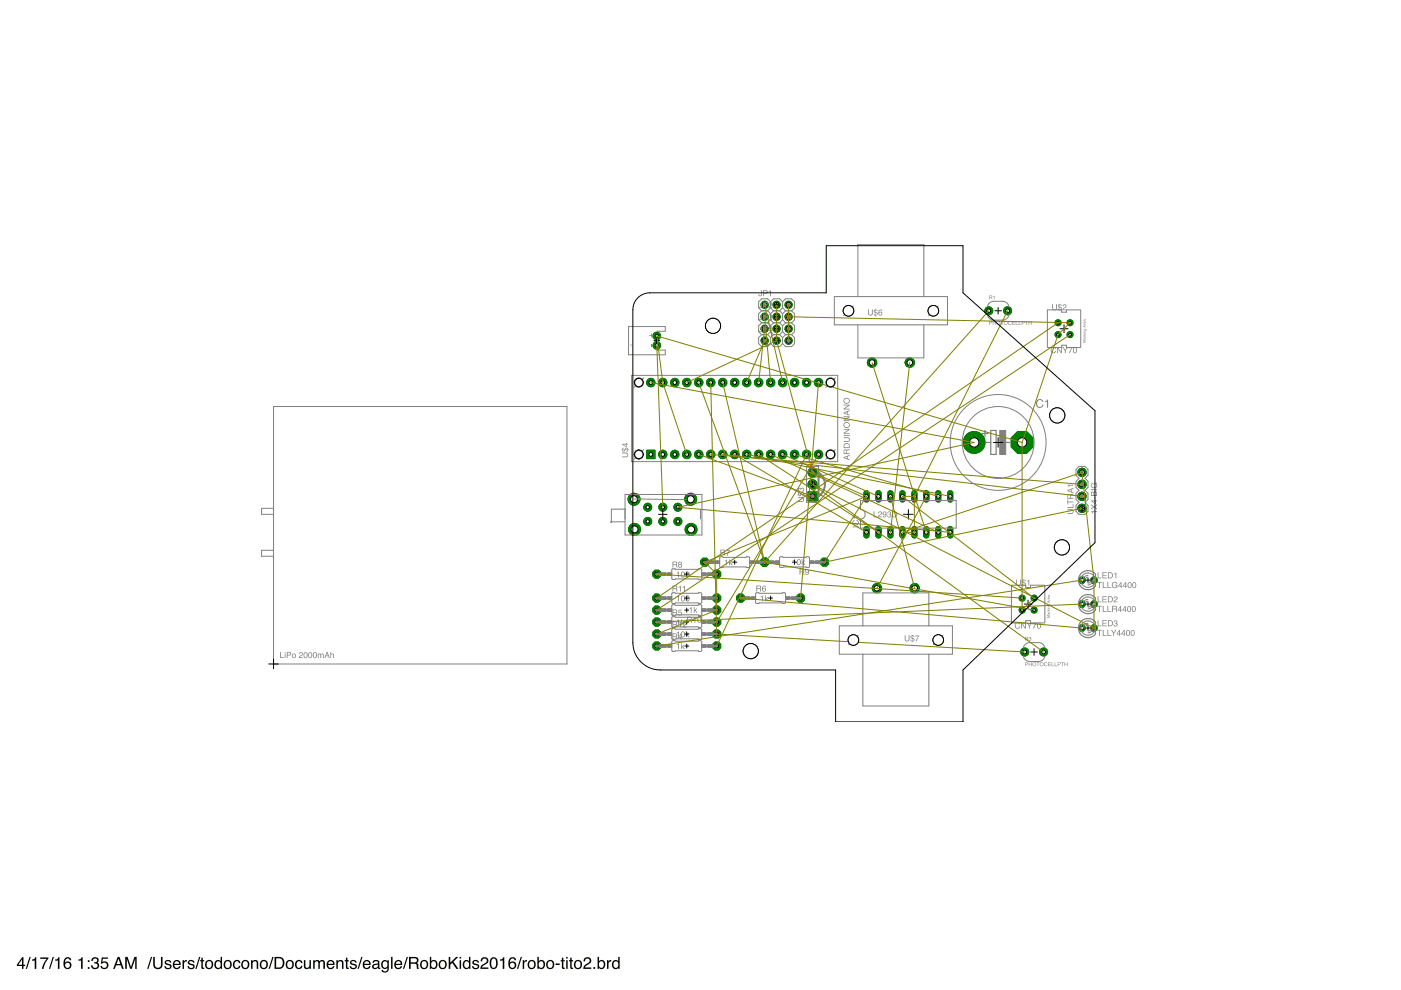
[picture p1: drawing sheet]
<svg xmlns="http://www.w3.org/2000/svg" width="297mm" height="210mm" viewBox="0 0 297 210" stroke-linecap="round" stroke-linejoin="round" font-family="sans-serif">
<path d="M4.7 203.4l-.8 1.1h.8zM4.7 202.9h.3v1.6h.3v.3h-.3v.6h-.3v-.6h-1.1v-.3zM6.3 202.9h.2l-.8 2.5h-.2zM6.8 203.4l.4-.1 .2-.3h.3v2.4h-.3v-1.7h-.6zM8.5 203h1.8v.3l-.8 1.2-.3 .9h-.3l.2-.7 .8-1.4h-1.4zM11.2 202.9h.2l-.8 2.5h-.2zM11.7 203.4l.5-.1 .2-.3h.2v2.4h-.3v-1.7h-.6zM13.9 203.1a.73 .73 0 0 1 .7-.1 .73 .73 0 0 1 .5 .6h-.3a.51 .51 0 0 0-.6-.4 .51 .51 0 0 0-.4 .7v.2a.82 .82 0 0 1 1.2 .2 .82 .82 0 0 1-.3 1.2 .82 .82 0 0 1-1.1-.5l-.1-1.2zM13.8 204.7a.55 .55 0 0 0 1.1 0 .55 .55 0 0 0-1.1 0zM16.6 203.4l.5-.1 .2-.3h.2v2.4h-.3v-1.7h-.6zM18.6 203.6h.4v.4h-.4zM18.6 205h.4v.4h-.4zM19.6 203.1a.72 .72 0 0 1 1-.1 .72 .72 0 0 1 .1 1.1h-.1a.8 .8 0 0 1 .2 1.2 .8 .8 0 0 1-1.1 .1l-.4-.7h.3a.51 .51 0 0 0 .5 .6 .51 .51 0 0 0 .5-.5 .51 .51 0 0 0-.5-.5l-.1-.3a.45 .45 0 0 0 .6-.3 .45 .45 0 0 0-.3-.5 .45 .45 0 0 0-.6 .2v.4h-.3zM21.6 203h1.3v.3h-1.1l-.1 .7a.85 .85 0 0 1 1.2 .4 .85 .85 0 0 1-.6 1.1 .85 .85 0 0 1-1-.7h.3a.55 .55 0 0 0 .8 .3 .55 .55 0 0 0 .1-.9 .55 .55 0 0 0-.8 .1h-.3zM25.1 203.3l-.4 1.1h.8zM24.9 202.9h.4l1 2.5h-.4l-.3-.7h-1l-.3 .7h-.3zM26.6 202.9h.4l.8 2.1 .7-2.1h.5v2.5h-.3v-2.1l-.8 2.1h-.3l-.7-2.1v2.1h-.3zM32 202.9h.3l-.8 2.5h-.3zM32.5 202.9h.3v1.6a.65 .65 0 0 0 .7 .7 .65 .65 0 0 0 .6-.7v-1.6h.4v1.4a1.01 1.01 0 0 1-1 1.2 1.01 1.01 0 0 1-1-1.2zM35.1 203.7a.74 .74 0 0 1 1.2 .4h-.3a.39 .39 0 0 0-.4-.3 .39 .39 0 0 0-.4 .3l.2 .2a.79 .79 0 0 1 1 .7 .8 .8 0 0 1-.9 .5 .8 .8 0 0 1-.7-.7h.3a.45 .45 0 0 0 .5 .4 .45 .45 0 0 0 .4-.4v-.1a.93 .93 0 0 1-1.1-.8zM36.9 203.8a.85 .85 0 0 1 1-.2 .85 .85 0 0 1 .4 1h-1.3a.53 .53 0 0 0 .4 .6 .53 .53 0 0 0 .6-.4h.3a.9 .9 0 0 1-1.3 .6 .9 .9 0 0 1-.3-1.4zM37.1 204l-.1 .4h1l-.3-.6zM38.7 203.6h.3v.3l.3-.3 .3-.1v.4a.5 .5 0 0 0-.6 .5v1h-.3zM40 203.7a.74 .74 0 0 1 1.2 .4h-.3a.39 .39 0 0 0-.4-.3 .39 .39 0 0 0-.3 .3l.1 .2a.79 .79 0 0 1 1 .7 .8 .8 0 0 1-.9 .5 .8 .8 0 0 1-.6-.7h.3a.45 .45 0 0 0 .4 .4 .45 .45 0 0 0 .5-.4l-.1-.1a.93 .93 0 0 1-1.1-.8zM42.2 202.9h.3l-.8 2.5h-.3zM42.7 203.1h.3v.5h.3v.2h-.3v1.2l.3 .2v.2a.44 .44 0 0 1-.6-.3v-1.3h-.3v-.2h.3zM44 203.9a.66 .66 0 0 0-.2 .9 .66 .66 0 0 0 1 .2 .67 .67 0 0 0 .1-.9 .67 .67 0 0 0-.9-.2zM43.7 203.8a.92 .92 0 0 1 1.3 .1 .92 .92 0 0 1 0 1.3 .92 .92 0 0 1-1.3 0l-.2-.7zM45.9 204a.64 .64 0 0 0-.1 .8 .64 .64 0 0 0 .9 .2 .64 .64 0 0 0 .1-.8 .64 .64 0 0 0-.9-.2zM45.8 203.7l.6-.1 .4 .2v-.9h.3v2.5h-.3v-.2a.8 .8 0 0 1-1.1 .1 .8 .8 0 0 1-.2-1zM48 203.9a.66 .66 0 0 0-.3 .9 .66 .66 0 0 0 1 .2 .67 .67 0 0 0 .1-.9 .67 .67 0 0 0-.8-.2zM47.6 203.8a.92 .92 0 0 1 1.3 .1 .92 .92 0 0 1 0 1.3 .92 .92 0 0 1-1.3 0l-.2-.7zM49.6 203.8a.76 .76 0 0 1 .8-.3 .76 .76 0 0 1 .6 .7h-.3a.51 .51 0 0 0-.7-.4 .51 .51 0 0 0-.3 .8 .49 .49 0 0 0 .4 .6 .49 .49 0 0 0 .6-.4h.3a.83 .83 0 0 1-1.1 .6 .83 .83 0 0 1-.5-1.2zM51.7 203.9a.66 .66 0 0 0-.2 .9 .66 .66 0 0 0 .9 .2 .67 .67 0 0 0 .1-.9 .67 .67 0 0 0-.8-.2zM51.4 203.8a.92 .92 0 0 1 1.2 .1 .92 .92 0 0 1 0 1.3 .92 .92 0 0 1-1.2 0l-.3-.7zM53.2 203.6h.3v.2a.66 .66 0 0 1 .8-.2 .66 .66 0 0 1 .4 .6v1.2h-.3v-1.1a.46 .46 0 0 0-.5-.5 .46 .46 0 0 0-.4 .7v.9h-.3zM55.6 203.9a.66 .66 0 0 0-.2 .9 .66 .66 0 0 0 1 .2 .67 .67 0 0 0 .1-.9 .67 .67 0 0 0-.9-.2zM55.3 203.8a.92 .92 0 0 1 1.3 .1 .92 .92 0 0 1-.1 1.3 .92 .92 0 0 1-1.2 0l-.2-.7zM57.7 202.9h.3l-.8 2.5h-.3zM58.6 203.2v1.9h.6a.99 .99 0 0 0 .8-.9 .99 .99 0 0 0-.8-1zM58.2 202.9h1a1.29 1.29 0 0 1 1.1 1.3 1.29 1.29 0 0 1-1.1 1.2h-1zM61.1 203.9a.66 .66 0 0 0-.2 .9 .66 .66 0 0 0 1 .2 .67 .67 0 0 0 .1-.9 .67 .67 0 0 0-.9-.2zM60.8 203.8a.92 .92 0 0 1 1.3 .1 .92 .92 0 0 1-.1 1.3 .92 .92 0 0 1-1.2 0l-.2-.7zM62.8 203.8a.76 .76 0 0 1 .8-.3 .76 .76 0 0 1 .5 .7h-.3a.51 .51 0 0 0-.7-.4 .51 .51 0 0 0-.2 .8 .49 .49 0 0 0 .3 .6 .49 .49 0 0 0 .6-.4h.3a.83 .83 0 0 1-1.1 .6 .83 .83 0 0 1-.4-1.2zM64.4 203.6h.3v1.2a.47 .47 0 0 0 .7 .4 .47 .47 0 0 0 .2-.7v-.9h.3v1.8h-.3v-.3a.64 .64 0 0 1-.7 .4 .64 .64 0 0 1-.5-.7zM66.4 203.6h.3v.2a.6 .6 0 0 1 1.1 0 .62 .62 0 0 1 .7-.2 .62 .62 0 0 1 .4 .6v1.2h-.3v-1.3a.4 .4 0 0 0-.5-.3 .4 .4 0 0 0-.3 .5v1.1h-.3v-1.2a.42 .42 0 0 0-.6-.4 .42 .42 0 0 0-.2 .6v1h-.3zM69.5 203.8a.85 .85 0 0 1 1-.2 .85 .85 0 0 1 .4 1h-1.3a.53 .53 0 0 0 .4 .6 .53 .53 0 0 0 .6-.4h.3a.9 .9 0 0 1-1.3 .6 .9 .9 0 0 1-.3-1.4zM69.7 204l-.1 .4h1l-.3-.6zM71.3 203.6h.3v.2a.66 .66 0 0 1 .8-.2 .66 .66 0 0 1 .4 .6v1.2h-.3v-1.1a.46 .46 0 0 0-.6-.5 .46 .46 0 0 0-.3 .7v.9h-.3zM73.3 203.1h.4v.5h.2v.2h-.2v1.2l.2 .2v.2a.44 .44 0 0 1-.6-.3v-1.3h-.2v-.2h.2zM74.4 203.7a.74 .74 0 0 1 1.2 .4h-.3a.39 .39 0 0 0-.4-.3 .39 .39 0 0 0-.4 .3l.2 .2a.79 .79 0 0 1 1 .7 .8 .8 0 0 1-.9 .5 .8 .8 0 0 1-.7-.7h.3a.45 .45 0 0 0 .5 .4 .45 .45 0 0 0 .4-.4v-.1a.93 .93 0 0 1-1.1-.8zM76.6 202.9h.3l-.8 2.5h-.3zM77.1 203.8a.85 .85 0 0 1 1.1-.2 .85 .85 0 0 1 .4 1h-1.4a.53 .53 0 0 0 .4 .6 .53 .53 0 0 0 .7-.4h.3a.9 .9 0 0 1-1.3 .6 .9 .9 0 0 1-.3-1.4zM77.4 204l-.2 .4h1.1l-.4-.6zM79.2 204.8a.44 .44 0 0 0 .6 .4 .44 .44 0 0 0 .3-.7zM79.1 203.8a.8 .8 0 0 1 1.3 .2v1.1l.2 .1v.2h-.3l-.2-.2a.63 .63 0 0 1-.9 .3 .63 .63 0 0 1 0-1l.9-.3a.42 .42 0 0 0-.4-.4 .42 .42 0 0 0-.4 .3h-.3zM81 203.8l.6-.3 .6 .3v-.2h.2v1.7a.81 .81 0 0 1-.6 .9 .81 .81 0 0 1-.9-.5h.3a.53 .53 0 0 0 .7 .2 .53 .53 0 0 0 .2-.7 .8 .8 0 0 1-1 .1 .8 .8 0 0 1-.3-1.1zM81.3 204a.65 .65 0 0 0-.2 .8 .65 .65 0 0 0 .9 .3 .64 .64 0 0 0 .2-.9 .64 .64 0 0 0-.9-.2zM82.9 202.9h.3v2.5h-.3zM83.8 203.8a.85 .85 0 0 1 1.1-.2 .85 .85 0 0 1 .4 1h-1.4a.53 .53 0 0 0 .4 .6 .53 .53 0 0 0 .6-.4h.4a.9 .9 0 0 1-1.3 .6 .9 .9 0 0 1-.3-1.4zM84.1 204l-.2 .4h1.1l-.4-.6zM86.2 202.9h.3l-.8 2.5h-.3zM87.1 203.2v.8h.8a.44 .44 0 0 0 .5-.4 .44 .44 0 0 0-.5-.4zM86.7 202.9h1.2a.69 .69 0 0 1 .8 .4 .69 .69 0 0 1-.3 .9l.3 .3 .1 .9h-.4l-.1-.9-.5-.2h-.7v1.1h-.4zM89.6 203.9a.66 .66 0 0 0-.2 .9 .66 .66 0 0 0 .9 .2 .67 .67 0 0 0 .1-.9 .67 .67 0 0 0-.8-.2zM89.3 203.8a.92 .92 0 0 1 1.2 .1 .92 .92 0 0 1 0 1.3 .92 .92 0 0 1-1.2 0l-.2-.7zM91.1 202.9h.3v.9a.81 .81 0 0 1 1.1-.1 .81 .81 0 0 1 .2 1 .73 .73 0 0 1-.5 .7 .73 .73 0 0 1-.8-.2v.2h-.3zM91.6 204a.64 .64 0 0 0-.2 .8 .64 .64 0 0 0 .9 .2 .65 .65 0 0 0 .1-.8 .65 .65 0 0 0-.8-.2zM93.6 203.9a.66 .66 0 0 0-.3 .9 .66 .66 0 0 0 1 .2 .67 .67 0 0 0 .1-.9 .67 .67 0 0 0-.8-.2zM93.2 203.8a.92 .92 0 0 1 1.3 .1 .92 .92 0 0 1 0 1.3 .92 .92 0 0 1-1.3 0l-.2-.7zM95.1 202.9h.4v1.2l1.2-1.2h.5l-1.1 1 1.1 1.5h-.4l-.9-1.2-.4 .3v.9h-.4zM97.4 203.6h.4v1.8h-.4zM97.4 202.9h.4v.3h-.4zM98.6 204a.64 .64 0 0 0-.1 .8 .64 .64 0 0 0 .8 .2 .64 .64 0 0 0 .1-.8 .64 .64 0 0 0-.8-.2zM98.5 203.7l.6-.1 .3 .2v-.9h.3v2.5h-.2v-.2a.8 .8 0 0 1-1.1 .1 .8 .8 0 0 1-.3-1zM100.3 203.7a.74 .74 0 0 1 1.2 .4h-.2a.39 .39 0 0 0-.4-.3 .39 .39 0 0 0-.4 .3l.2 .2a.79 .79 0 0 1 .9 .7 .8 .8 0 0 1-.8 .5 .8 .8 0 0 1-.7-.7h.3a.45 .45 0 0 0 .4 .4 .45 .45 0 0 0 .5-.4l-.1-.1a.93 .93 0 0 1-1-.8zM102.2 203.1a.81 .81 0 0 1 1.3 .2 .81 .81 0 0 1-.6 1.2l-.7 .6h1.3v.3h-1.7a1.39 1.39 0 0 1 1.1-1.3 .5 .5 0 0 0 .2-.6 .5 .5 0 0 0-.6-.3 .5 .5 0 0 0-.3 .6h-.3zM104.2 203.1a.91 .91 0 0 1 1 .1 .91 .91 0 0 1 .3 1 .9 .9 0 0 1-.3 1.1 .9 .9 0 0 1-1.2-.2 1.91 1.91 0 0 1 .2-2zM104.4 203.3a1.65 1.65 0 0 0 .1 1.9h.2a1.25 1.25 0 0 0 .2-1.9zM106 203.4l.5-.1 .2-.3h.2v2.4h-.3v-1.7h-.6zM108.2 203.1a.73 .73 0 0 1 .8-.1 .73 .73 0 0 1 .4 .6h-.3a.51 .51 0 0 0-.6-.4 .51 .51 0 0 0-.4 .7v.2a.82 .82 0 0 1 1.2 .2 .82 .82 0 0 1-.3 1.2 .82 .82 0 0 1-1.1-.5l-.1-1.2zM108.1 204.7a.55 .55 0 0 0 1.1 0 .55 .55 0 0 0-1.1 0zM110.4 202.9h.3l-.8 2.5h-.3zM110.8 203.6h.3v.3l.3-.3 .3-.1v.4a.5 .5 0 0 0-.6 .5v1h-.3zM112.4 203.9a.66 .66 0 0 0-.2 .9 .66 .66 0 0 0 .9 .2 .67 .67 0 0 0 .1-.9 .67 .67 0 0 0-.8-.2zM112.1 203.8a.92 .92 0 0 1 1.2 .1 .92 .92 0 0 1 0 1.3 .92 .92 0 0 1-1.2 0l-.2-.7zM113.9 202.9h.3v.9a.81 .81 0 0 1 1.1-.1 .81 .81 0 0 1 .2 1 .73 .73 0 0 1-.5 .7 .73 .73 0 0 1-.8-.2v.2h-.3zM114.4 204a.64 .64 0 0 0-.2 .8 .64 .64 0 0 0 .9 .2 .65 .65 0 0 0 .1-.8 .65 .65 0 0 0-.8-.2zM116.3 203.9a.66 .66 0 0 0-.2 .9 .66 .66 0 0 0 1 .2 .67 .67 0 0 0 .1-.9 .67 .67 0 0 0-.9-.2zM116 203.8a.92 .92 0 0 1 1.3 .1 .92 .92 0 0 1 0 1.3 .92 .92 0 0 1-1.3 0l-.2-.7zM117.8 204.3h.9v.3h-.9zM119.1 203.1h.3v.5h.3v.2h-.3v1.2l.3 .2v.2a.44 .44 0 0 1-.6-.3v-1.3h-.2v-.2h.2zM120 203.6h.4v1.8h-.4zM120 202.9h.4v.3h-.4zM120.9 203.1h.3v.5h.3v.2h-.3v1.2l.3 .2v.2a.44 .44 0 0 1-.6-.3v-1.3h-.3v-.2h.3zM122.2 203.9a.66 .66 0 0 0-.2 .9 .66 .66 0 0 0 1 .2 .67 .67 0 0 0 .1-.9 .67 .67 0 0 0-.9-.2zM121.9 203.8a.92 .92 0 0 1 1.3 .1 .92 .92 0 0 1 0 1.3 .92 .92 0 0 1-1.3 0l-.2-.7zM124 203.1a.81 .81 0 0 1 1.3 .2 .81 .81 0 0 1-.6 1.2l-.7 .6h1.4v.3h-1.7a1.39 1.39 0 0 1 1.1-1.3 .5 .5 0 0 0 .2-.6 .5 .5 0 0 0-.7-.3 .5 .5 0 0 0-.3 .6h-.3zM125.8 205h.4v.4h-.4zM126.7 202.9h.3v.9a.81 .81 0 0 1 1.1-.1 .81 .81 0 0 1 .2 1 .73 .73 0 0 1-.5 .7 .73 .73 0 0 1-.8-.2v.2h-.3zM127.1 204a.64 .64 0 0 0-.1 .8 .64 .64 0 0 0 .9 .2 .65 .65 0 0 0 .1-.8 .65 .65 0 0 0-.9-.2zM128.7 203.6h.3v.3l.3-.3 .3-.1v.4a.5 .5 0 0 0-.6 .5v1h-.3zM130.2 204a.64 .64 0 0 0-.1 .8 .64 .64 0 0 0 .8 .2 .64 .64 0 0 0 .2-.8 .64 .64 0 0 0-.9-.2zM130.1 203.7l.6-.1 .4 .2v-.9h.3v2.5h-.3v-.2a.8 .8 0 0 1-1.1 .1 .8 .8 0 0 1-.2-1z" fill="#000"/>
<circle cx="206.5" cy="93.8" r="2.31" fill="#008000" stroke="#008000" stroke-width=".21"/>
<circle cx="206.5" cy="93.8" r=".99" fill="#fff" stroke="#000" stroke-width=".21"/>
<circle cx="216.7" cy="93.8" r="2.5" fill="#008000" stroke="#008000" stroke-width=".21"/>
<circle cx="216.7" cy="93.8" r=".99" fill="#fff" stroke="#000" stroke-width=".21"/>
<path d="M183.7 112.2v1.3" fill="none" stroke="#008000" stroke-width="1.3"/>
<circle cx="183.7" cy="112.9" r=".4" fill="#fff" stroke="#000" stroke-width=".21"/>
<path d="M186.2 112.2v1.3" fill="none" stroke="#008000" stroke-width="1.3"/>
<circle cx="186.2" cy="112.9" r=".4" fill="#fff" stroke="#000" stroke-width=".21"/>
<path d="M198.9 112.2v1.3" fill="none" stroke="#008000" stroke-width="1.3"/>
<circle cx="198.9" cy="112.9" r=".4" fill="#fff" stroke="#000" stroke-width=".21"/>
<path d="M201.5 112.2v1.3" fill="none" stroke="#008000" stroke-width="1.3"/>
<circle cx="201.5" cy="112.9" r=".4" fill="#fff" stroke="#000" stroke-width=".21"/>
<path d="M188.8 112.2v1.3" fill="none" stroke="#008000" stroke-width="1.3"/>
<circle cx="188.8" cy="112.9" r=".4" fill="#fff" stroke="#000" stroke-width=".21"/>
<path d="M191.3 112.2v1.3" fill="none" stroke="#008000" stroke-width="1.3"/>
<circle cx="191.3" cy="112.9" r=".4" fill="#fff" stroke="#000" stroke-width=".21"/>
<path d="M196.4 112.2v1.3" fill="none" stroke="#008000" stroke-width="1.3"/>
<circle cx="196.4" cy="112.9" r=".4" fill="#fff" stroke="#000" stroke-width=".21"/>
<path d="M193.9 112.2v1.3" fill="none" stroke="#008000" stroke-width="1.3"/>
<circle cx="193.9" cy="112.9" r=".4" fill="#fff" stroke="#000" stroke-width=".21"/>
<path d="M201.5 104.6v1.3" fill="none" stroke="#008000" stroke-width="1.3"/>
<circle cx="201.5" cy="105.2" r=".4" fill="#fff" stroke="#000" stroke-width=".21"/>
<path d="M198.9 104.6v1.3" fill="none" stroke="#008000" stroke-width="1.3"/>
<circle cx="198.9" cy="105.2" r=".4" fill="#fff" stroke="#000" stroke-width=".21"/>
<path d="M196.4 104.6v1.3" fill="none" stroke="#008000" stroke-width="1.3"/>
<circle cx="196.4" cy="105.2" r=".4" fill="#fff" stroke="#000" stroke-width=".21"/>
<path d="M193.9 104.6v1.3" fill="none" stroke="#008000" stroke-width="1.3"/>
<circle cx="193.9" cy="105.2" r=".4" fill="#fff" stroke="#000" stroke-width=".21"/>
<path d="M191.3 104.6v1.3" fill="none" stroke="#008000" stroke-width="1.3"/>
<circle cx="191.3" cy="105.2" r=".4" fill="#fff" stroke="#000" stroke-width=".21"/>
<path d="M188.8 104.6v1.3" fill="none" stroke="#008000" stroke-width="1.3"/>
<circle cx="188.8" cy="105.2" r=".4" fill="#fff" stroke="#000" stroke-width=".21"/>
<path d="M186.2 104.6v1.3" fill="none" stroke="#008000" stroke-width="1.3"/>
<circle cx="186.2" cy="105.2" r=".4" fill="#fff" stroke="#000" stroke-width=".21"/>
<path d="M183.7 104.6v1.3" fill="none" stroke="#008000" stroke-width="1.3"/>
<circle cx="183.7" cy="105.2" r=".4" fill="#fff" stroke="#000" stroke-width=".21"/>
<circle cx="139.3" cy="73.2" r=".8" fill="#008000" stroke="#008000" stroke-width=".21"/>
<circle cx="139.3" cy="73.2" r=".36" fill="#fff" stroke="#000" stroke-width=".21"/>
<circle cx="139.3" cy="71.2" r=".8" fill="#008000" stroke="#008000" stroke-width=".21"/>
<circle cx="139.3" cy="71.2" r=".36" fill="#fff" stroke="#000" stroke-width=".21"/>
<circle cx="162.1" cy="64.6" r=".76" fill="#008000" stroke="#008000" stroke-width=".21"/>
<circle cx="162.1" cy="64.6" r=".51" fill="#fff" stroke="#000" stroke-width=".21"/>
<circle cx="164.7" cy="64.6" r=".76" fill="#008000" stroke="#008000" stroke-width=".21"/>
<circle cx="164.7" cy="64.6" r=".51" fill="#fff" stroke="#000" stroke-width=".21"/>
<circle cx="167.2" cy="64.6" r=".76" fill="#008000" stroke="#008000" stroke-width=".21"/>
<circle cx="167.2" cy="64.6" r=".51" fill="#fff" stroke="#000" stroke-width=".21"/>
<circle cx="162.1" cy="67.2" r=".76" fill="#008000" stroke="#008000" stroke-width=".21"/>
<circle cx="162.1" cy="67.2" r=".51" fill="#fff" stroke="#000" stroke-width=".21"/>
<circle cx="164.7" cy="67.2" r=".76" fill="#008000" stroke="#008000" stroke-width=".21"/>
<circle cx="164.7" cy="67.2" r=".51" fill="#fff" stroke="#000" stroke-width=".21"/>
<circle cx="167.2" cy="67.2" r=".76" fill="#008000" stroke="#008000" stroke-width=".21"/>
<circle cx="167.2" cy="67.2" r=".51" fill="#fff" stroke="#000" stroke-width=".21"/>
<circle cx="162.1" cy="69.7" r=".76" fill="#008000" stroke="#008000" stroke-width=".21"/>
<circle cx="162.1" cy="69.7" r=".51" fill="#fff" stroke="#000" stroke-width=".21"/>
<circle cx="164.7" cy="69.7" r=".76" fill="#008000" stroke="#008000" stroke-width=".21"/>
<circle cx="164.7" cy="69.7" r=".51" fill="#fff" stroke="#000" stroke-width=".21"/>
<circle cx="167.2" cy="69.7" r=".76" fill="#008000" stroke="#008000" stroke-width=".21"/>
<circle cx="167.2" cy="69.7" r=".51" fill="#fff" stroke="#000" stroke-width=".21"/>
<circle cx="162.1" cy="72.2" r=".76" fill="#008000" stroke="#008000" stroke-width=".21"/>
<circle cx="162.1" cy="72.2" r=".51" fill="#fff" stroke="#000" stroke-width=".21"/>
<circle cx="164.7" cy="72.2" r=".76" fill="#008000" stroke="#008000" stroke-width=".21"/>
<circle cx="164.7" cy="72.2" r=".51" fill="#fff" stroke="#000" stroke-width=".21"/>
<circle cx="167.2" cy="72.2" r=".76" fill="#008000" stroke="#008000" stroke-width=".21"/>
<circle cx="167.2" cy="72.2" r=".51" fill="#fff" stroke="#000" stroke-width=".21"/>
<circle cx="229.4" cy="123" r=".71" fill="#008000" stroke="#008000" stroke-width=".21"/>
<circle cx="229.4" cy="123" r=".4" fill="#fff" stroke="#000" stroke-width=".21"/>
<circle cx="231.9" cy="123" r=".71" fill="#008000" stroke="#008000" stroke-width=".21"/>
<circle cx="231.9" cy="123" r=".4" fill="#fff" stroke="#000" stroke-width=".21"/>
<circle cx="229.4" cy="128.1" r=".71" fill="#008000" stroke="#008000" stroke-width=".21"/>
<circle cx="229.4" cy="128.1" r=".4" fill="#fff" stroke="#000" stroke-width=".21"/>
<circle cx="231.9" cy="128.1" r=".71" fill="#008000" stroke="#008000" stroke-width=".21"/>
<circle cx="231.9" cy="128.1" r=".4" fill="#fff" stroke="#000" stroke-width=".21"/>
<circle cx="229.4" cy="133.2" r=".71" fill="#008000" stroke="#008000" stroke-width=".21"/>
<circle cx="229.4" cy="133.2" r=".4" fill="#fff" stroke="#000" stroke-width=".21"/>
<circle cx="231.9" cy="133.2" r=".71" fill="#008000" stroke="#008000" stroke-width=".21"/>
<circle cx="231.9" cy="133.2" r=".4" fill="#fff" stroke="#000" stroke-width=".21"/>
<circle cx="209.6" cy="65.9" r=".85" fill="#008000" stroke="#008000" stroke-width=".21"/>
<circle cx="209.6" cy="65.9" r=".4" fill="#fff" stroke="#000" stroke-width=".21"/>
<circle cx="213.6" cy="65.9" r=".85" fill="#008000" stroke="#008000" stroke-width=".21"/>
<circle cx="213.6" cy="65.9" r=".4" fill="#fff" stroke="#000" stroke-width=".21"/>
<circle cx="152" cy="129.3" r=".92" fill="#008000" stroke="#008000" stroke-width=".21"/>
<circle cx="152" cy="129.3" r=".4" fill="#fff" stroke="#000" stroke-width=".21"/>
<circle cx="139.3" cy="129.3" r=".92" fill="#008000" stroke="#008000" stroke-width=".21"/>
<circle cx="139.3" cy="129.3" r=".4" fill="#fff" stroke="#000" stroke-width=".21"/>
<circle cx="139.3" cy="126.8" r=".92" fill="#008000" stroke="#008000" stroke-width=".21"/>
<circle cx="139.3" cy="126.8" r=".4" fill="#fff" stroke="#000" stroke-width=".21"/>
<circle cx="152" cy="126.8" r=".92" fill="#008000" stroke="#008000" stroke-width=".21"/>
<circle cx="152" cy="126.8" r=".4" fill="#fff" stroke="#000" stroke-width=".21"/>
<circle cx="217.3" cy="138.2" r=".85" fill="#008000" stroke="#008000" stroke-width=".21"/>
<circle cx="217.3" cy="138.2" r=".4" fill="#fff" stroke="#000" stroke-width=".21"/>
<circle cx="221.3" cy="138.2" r=".85" fill="#008000" stroke="#008000" stroke-width=".21"/>
<circle cx="221.3" cy="138.2" r=".4" fill="#fff" stroke="#000" stroke-width=".21"/>
<circle cx="139.3" cy="137" r=".92" fill="#008000" stroke="#008000" stroke-width=".21"/>
<circle cx="139.3" cy="137" r=".4" fill="#fff" stroke="#000" stroke-width=".21"/>
<circle cx="152" cy="137" r=".92" fill="#008000" stroke="#008000" stroke-width=".21"/>
<circle cx="152" cy="137" r=".4" fill="#fff" stroke="#000" stroke-width=".21"/>
<circle cx="139.3" cy="131.9" r=".92" fill="#008000" stroke="#008000" stroke-width=".21"/>
<circle cx="139.3" cy="131.9" r=".4" fill="#fff" stroke="#000" stroke-width=".21"/>
<circle cx="152" cy="131.9" r=".92" fill="#008000" stroke="#008000" stroke-width=".21"/>
<circle cx="152" cy="131.9" r=".4" fill="#fff" stroke="#000" stroke-width=".21"/>
<circle cx="157" cy="126.8" r=".92" fill="#008000" stroke="#008000" stroke-width=".21"/>
<circle cx="157" cy="126.8" r=".4" fill="#fff" stroke="#000" stroke-width=".21"/>
<circle cx="169.7" cy="126.8" r=".92" fill="#008000" stroke="#008000" stroke-width=".21"/>
<circle cx="169.7" cy="126.8" r=".4" fill="#fff" stroke="#000" stroke-width=".21"/>
<circle cx="149.4" cy="119.2" r=".92" fill="#008000" stroke="#008000" stroke-width=".21"/>
<circle cx="149.4" cy="119.2" r=".4" fill="#fff" stroke="#000" stroke-width=".21"/>
<circle cx="162.1" cy="119.2" r=".92" fill="#008000" stroke="#008000" stroke-width=".21"/>
<circle cx="162.1" cy="119.2" r=".4" fill="#fff" stroke="#000" stroke-width=".21"/>
<circle cx="139.3" cy="121.7" r=".92" fill="#008000" stroke="#008000" stroke-width=".21"/>
<circle cx="139.3" cy="121.7" r=".4" fill="#fff" stroke="#000" stroke-width=".21"/>
<circle cx="152" cy="121.7" r=".92" fill="#008000" stroke="#008000" stroke-width=".21"/>
<circle cx="152" cy="121.7" r=".4" fill="#fff" stroke="#000" stroke-width=".21"/>
<circle cx="134.4" cy="105.9" r="1.27" fill="#008000" stroke="#008000" stroke-width=".21"/>
<circle cx="134.4" cy="105.9" r=".74" fill="#fff" stroke="#000" stroke-width=".21"/>
<circle cx="137.3" cy="107.5" r=".85" fill="#008000" stroke="#008000" stroke-width=".21"/>
<circle cx="137.3" cy="107.5" r=".36" fill="#fff" stroke="#000" stroke-width=".21"/>
<circle cx="140.5" cy="107.5" r=".85" fill="#008000" stroke="#008000" stroke-width=".21"/>
<circle cx="140.5" cy="107.5" r=".36" fill="#fff" stroke="#000" stroke-width=".21"/>
<circle cx="143.7" cy="107.5" r=".85" fill="#008000" stroke="#008000" stroke-width=".21"/>
<circle cx="143.7" cy="107.5" r=".36" fill="#fff" stroke="#000" stroke-width=".21"/>
<circle cx="137.3" cy="110.6" r=".85" fill="#008000" stroke="#008000" stroke-width=".21"/>
<circle cx="137.3" cy="110.6" r=".36" fill="#fff" stroke="#000" stroke-width=".21"/>
<circle cx="140.5" cy="110.6" r=".85" fill="#008000" stroke="#008000" stroke-width=".21"/>
<circle cx="140.5" cy="110.6" r=".36" fill="#fff" stroke="#000" stroke-width=".21"/>
<circle cx="143.7" cy="110.6" r=".85" fill="#008000" stroke="#008000" stroke-width=".21"/>
<circle cx="143.7" cy="110.6" r=".36" fill="#fff" stroke="#000" stroke-width=".21"/>
<circle cx="134.5" cy="112.2" r="1.27" fill="#008000" stroke="#008000" stroke-width=".21"/>
<circle cx="134.5" cy="112.2" r=".74" fill="#fff" stroke="#000" stroke-width=".21"/>
<circle cx="146.5" cy="112.2" r="1.27" fill="#008000" stroke="#008000" stroke-width=".21"/>
<circle cx="146.5" cy="112.2" r=".74" fill="#fff" stroke="#000" stroke-width=".21"/>
<circle cx="146.4" cy="105.9" r="1.27" fill="#008000" stroke="#008000" stroke-width=".21"/>
<circle cx="146.4" cy="105.9" r=".74" fill="#fff" stroke="#000" stroke-width=".21"/>
<circle cx="216.7" cy="129.3" r=".64" fill="#008000" stroke="#008000" stroke-width=".21"/>
<circle cx="216.7" cy="129.3" r=".3" fill="#fff" stroke="#000" stroke-width=".21"/>
<circle cx="219.2" cy="129.3" r=".64" fill="#008000" stroke="#008000" stroke-width=".21"/>
<circle cx="219.2" cy="129.3" r=".3" fill="#fff" stroke="#000" stroke-width=".21"/>
<circle cx="219.2" cy="126.8" r=".64" fill="#008000" stroke="#008000" stroke-width=".21"/>
<circle cx="219.2" cy="126.8" r=".3" fill="#fff" stroke="#000" stroke-width=".21"/>
<circle cx="216.7" cy="126.8" r=".64" fill="#008000" stroke="#008000" stroke-width=".21"/>
<circle cx="216.7" cy="126.8" r=".3" fill="#fff" stroke="#000" stroke-width=".21"/>
<circle cx="224.3" cy="71" r=".64" fill="#008000" stroke="#008000" stroke-width=".21"/>
<circle cx="224.3" cy="71" r=".3" fill="#fff" stroke="#000" stroke-width=".21"/>
<circle cx="226.9" cy="71" r=".64" fill="#008000" stroke="#008000" stroke-width=".21"/>
<circle cx="226.9" cy="71" r=".3" fill="#fff" stroke="#000" stroke-width=".21"/>
<circle cx="226.9" cy="68.4" r=".64" fill="#008000" stroke="#008000" stroke-width=".21"/>
<circle cx="226.9" cy="68.4" r=".3" fill="#fff" stroke="#000" stroke-width=".21"/>
<circle cx="224.3" cy="68.4" r=".64" fill="#008000" stroke="#008000" stroke-width=".21"/>
<circle cx="224.3" cy="68.4" r=".3" fill="#fff" stroke="#000" stroke-width=".21"/>
<path d="M171.3 104.3h1.9v1.9h-1.9z" fill="#008000" stroke="#008000" stroke-width=".21"/>
<circle cx="172.3" cy="105.2" r=".51" fill="#fff" stroke="#000" stroke-width=".21"/>
<circle cx="172.3" cy="102.7" r=".97" fill="#008000" stroke="#008000" stroke-width=".21"/>
<circle cx="172.3" cy="102.7" r=".51" fill="#fff" stroke="#000" stroke-width=".21"/>
<circle cx="172.3" cy="100.2" r=".97" fill="#008000" stroke="#008000" stroke-width=".21"/>
<circle cx="172.3" cy="100.2" r=".51" fill="#fff" stroke="#000" stroke-width=".21"/>
<circle cx="192.9" cy="76.9" r=".99" fill="#008000" stroke="#008000" stroke-width=".21"/>
<circle cx="192.9" cy="76.9" r=".59" fill="#fff" stroke="#000" stroke-width=".21"/>
<circle cx="184.9" cy="76.9" r=".99" fill="#008000" stroke="#008000" stroke-width=".21"/>
<circle cx="184.9" cy="76.9" r=".59" fill="#fff" stroke="#000" stroke-width=".21"/>
<circle cx="185.9" cy="124.7" r=".99" fill="#008000" stroke="#008000" stroke-width=".21"/>
<circle cx="185.9" cy="124.7" r=".59" fill="#fff" stroke="#000" stroke-width=".21"/>
<circle cx="193.9" cy="124.7" r=".99" fill="#008000" stroke="#008000" stroke-width=".21"/>
<circle cx="193.9" cy="124.7" r=".59" fill="#fff" stroke="#000" stroke-width=".21"/>
<circle cx="229.4" cy="107.8" r=".89" fill="#008000" stroke="#008000" stroke-width=".21"/>
<circle cx="229.4" cy="107.8" r=".51" fill="#fff" stroke="#000" stroke-width=".21"/>
<circle cx="229.4" cy="105.2" r=".89" fill="#008000" stroke="#008000" stroke-width=".21"/>
<circle cx="229.4" cy="105.2" r=".51" fill="#fff" stroke="#000" stroke-width=".21"/>
<circle cx="229.4" cy="102.7" r=".89" fill="#008000" stroke="#008000" stroke-width=".21"/>
<circle cx="229.4" cy="102.7" r=".51" fill="#fff" stroke="#000" stroke-width=".21"/>
<circle cx="229.4" cy="100.2" r=".89" fill="#008000" stroke="#008000" stroke-width=".21"/>
<circle cx="229.4" cy="100.2" r=".51" fill="#fff" stroke="#000" stroke-width=".21"/>
<circle cx="174.8" cy="119.2" r=".92" fill="#008000" stroke="#008000" stroke-width=".21"/>
<circle cx="174.8" cy="119.2" r=".4" fill="#fff" stroke="#000" stroke-width=".21"/>
<circle cx="162.1" cy="119.2" r=".92" fill="#008000" stroke="#008000" stroke-width=".21"/>
<circle cx="162.1" cy="119.2" r=".4" fill="#fff" stroke="#000" stroke-width=".21"/>
<circle cx="139.3" cy="134.4" r=".92" fill="#008000" stroke="#008000" stroke-width=".21"/>
<circle cx="139.3" cy="134.4" r=".4" fill="#fff" stroke="#000" stroke-width=".21"/>
<circle cx="152" cy="134.4" r=".92" fill="#008000" stroke="#008000" stroke-width=".21"/>
<circle cx="152" cy="134.4" r=".4" fill="#fff" stroke="#000" stroke-width=".21"/>
<path d="M137.1 95.5h1.8v1.7h-1.8z" fill="#008000" stroke="#008000" stroke-width=".21"/>
<circle cx="138" cy="96.4" r=".4" fill="#fff" stroke="#000" stroke-width=".21"/>
<circle cx="140.5" cy="96.4" r=".89" fill="#008000" stroke="#008000" stroke-width=".21"/>
<circle cx="140.5" cy="96.4" r=".4" fill="#fff" stroke="#000" stroke-width=".21"/>
<circle cx="143.1" cy="96.4" r=".89" fill="#008000" stroke="#008000" stroke-width=".21"/>
<circle cx="143.1" cy="96.4" r=".4" fill="#fff" stroke="#000" stroke-width=".21"/>
<circle cx="145.6" cy="96.4" r=".89" fill="#008000" stroke="#008000" stroke-width=".21"/>
<circle cx="145.6" cy="96.4" r=".4" fill="#fff" stroke="#000" stroke-width=".21"/>
<circle cx="148.1" cy="96.4" r=".89" fill="#008000" stroke="#008000" stroke-width=".21"/>
<circle cx="148.1" cy="96.4" r=".4" fill="#fff" stroke="#000" stroke-width=".21"/>
<circle cx="150.7" cy="96.4" r=".89" fill="#008000" stroke="#008000" stroke-width=".21"/>
<circle cx="150.7" cy="96.4" r=".4" fill="#fff" stroke="#000" stroke-width=".21"/>
<circle cx="153.2" cy="96.4" r=".89" fill="#008000" stroke="#008000" stroke-width=".21"/>
<circle cx="153.2" cy="96.4" r=".4" fill="#fff" stroke="#000" stroke-width=".21"/>
<circle cx="155.8" cy="96.4" r=".89" fill="#008000" stroke="#008000" stroke-width=".21"/>
<circle cx="155.8" cy="96.4" r=".4" fill="#fff" stroke="#000" stroke-width=".21"/>
<circle cx="158.3" cy="96.4" r=".89" fill="#008000" stroke="#008000" stroke-width=".21"/>
<circle cx="158.3" cy="96.4" r=".4" fill="#fff" stroke="#000" stroke-width=".21"/>
<circle cx="160.8" cy="96.4" r=".89" fill="#008000" stroke="#008000" stroke-width=".21"/>
<circle cx="160.8" cy="96.4" r=".4" fill="#fff" stroke="#000" stroke-width=".21"/>
<circle cx="163.4" cy="96.4" r=".89" fill="#008000" stroke="#008000" stroke-width=".21"/>
<circle cx="163.4" cy="96.4" r=".4" fill="#fff" stroke="#000" stroke-width=".21"/>
<circle cx="165.9" cy="96.4" r=".89" fill="#008000" stroke="#008000" stroke-width=".21"/>
<circle cx="165.9" cy="96.4" r=".4" fill="#fff" stroke="#000" stroke-width=".21"/>
<circle cx="168.5" cy="96.4" r=".89" fill="#008000" stroke="#008000" stroke-width=".21"/>
<circle cx="168.5" cy="96.4" r=".4" fill="#fff" stroke="#000" stroke-width=".21"/>
<circle cx="171" cy="96.4" r=".89" fill="#008000" stroke="#008000" stroke-width=".21"/>
<circle cx="171" cy="96.4" r=".4" fill="#fff" stroke="#000" stroke-width=".21"/>
<circle cx="173.5" cy="96.4" r=".89" fill="#008000" stroke="#008000" stroke-width=".21"/>
<circle cx="173.5" cy="96.4" r=".4" fill="#fff" stroke="#000" stroke-width=".21"/>
<circle cx="138" cy="81.1" r=".89" fill="#008000" stroke="#008000" stroke-width=".21"/>
<circle cx="138" cy="81.1" r=".4" fill="#fff" stroke="#000" stroke-width=".21"/>
<circle cx="140.5" cy="81.1" r=".89" fill="#008000" stroke="#008000" stroke-width=".21"/>
<circle cx="140.5" cy="81.1" r=".4" fill="#fff" stroke="#000" stroke-width=".21"/>
<circle cx="143.1" cy="81.1" r=".89" fill="#008000" stroke="#008000" stroke-width=".21"/>
<circle cx="143.1" cy="81.1" r=".4" fill="#fff" stroke="#000" stroke-width=".21"/>
<circle cx="145.6" cy="81.1" r=".89" fill="#008000" stroke="#008000" stroke-width=".21"/>
<circle cx="145.6" cy="81.1" r=".4" fill="#fff" stroke="#000" stroke-width=".21"/>
<circle cx="148.1" cy="81.1" r=".89" fill="#008000" stroke="#008000" stroke-width=".21"/>
<circle cx="148.1" cy="81.1" r=".4" fill="#fff" stroke="#000" stroke-width=".21"/>
<circle cx="150.7" cy="81.1" r=".89" fill="#008000" stroke="#008000" stroke-width=".21"/>
<circle cx="150.7" cy="81.1" r=".4" fill="#fff" stroke="#000" stroke-width=".21"/>
<circle cx="153.2" cy="81.1" r=".89" fill="#008000" stroke="#008000" stroke-width=".21"/>
<circle cx="153.2" cy="81.1" r=".4" fill="#fff" stroke="#000" stroke-width=".21"/>
<circle cx="155.8" cy="81.1" r=".89" fill="#008000" stroke="#008000" stroke-width=".21"/>
<circle cx="155.8" cy="81.1" r=".4" fill="#fff" stroke="#000" stroke-width=".21"/>
<circle cx="158.3" cy="81.1" r=".89" fill="#008000" stroke="#008000" stroke-width=".21"/>
<circle cx="158.3" cy="81.1" r=".4" fill="#fff" stroke="#000" stroke-width=".21"/>
<circle cx="160.8" cy="81.1" r=".89" fill="#008000" stroke="#008000" stroke-width=".21"/>
<circle cx="160.8" cy="81.1" r=".4" fill="#fff" stroke="#000" stroke-width=".21"/>
<circle cx="163.4" cy="81.1" r=".89" fill="#008000" stroke="#008000" stroke-width=".21"/>
<circle cx="163.4" cy="81.1" r=".4" fill="#fff" stroke="#000" stroke-width=".21"/>
<circle cx="165.9" cy="81.1" r=".89" fill="#008000" stroke="#008000" stroke-width=".21"/>
<circle cx="165.9" cy="81.1" r=".4" fill="#fff" stroke="#000" stroke-width=".21"/>
<circle cx="168.5" cy="81.1" r=".89" fill="#008000" stroke="#008000" stroke-width=".21"/>
<circle cx="168.5" cy="81.1" r=".4" fill="#fff" stroke="#000" stroke-width=".21"/>
<circle cx="171" cy="81.1" r=".89" fill="#008000" stroke="#008000" stroke-width=".21"/>
<circle cx="171" cy="81.1" r=".4" fill="#fff" stroke="#000" stroke-width=".21"/>
<circle cx="173.5" cy="81.1" r=".89" fill="#008000" stroke="#008000" stroke-width=".21"/>
<circle cx="173.5" cy="81.1" r=".4" fill="#fff" stroke="#000" stroke-width=".21"/>
<circle cx="206.5" cy="93.8" r="2.31" fill="#008000" stroke="#008000" stroke-width=".21"/>
<circle cx="206.5" cy="93.8" r=".99" fill="#fff" stroke="#000" stroke-width=".21"/>
<circle cx="216.7" cy="93.8" r="2.5" fill="#008000" stroke="#008000" stroke-width=".21"/>
<circle cx="216.7" cy="93.8" r=".99" fill="#fff" stroke="#000" stroke-width=".21"/>
<path d="M183.7 112.2v1.3" fill="none" stroke="#008000" stroke-width="1.3"/>
<circle cx="183.7" cy="112.9" r=".4" fill="#fff" stroke="#000" stroke-width=".21"/>
<path d="M186.2 112.2v1.3" fill="none" stroke="#008000" stroke-width="1.3"/>
<circle cx="186.2" cy="112.9" r=".4" fill="#fff" stroke="#000" stroke-width=".21"/>
<path d="M198.9 112.2v1.3" fill="none" stroke="#008000" stroke-width="1.3"/>
<circle cx="198.9" cy="112.9" r=".4" fill="#fff" stroke="#000" stroke-width=".21"/>
<path d="M201.5 112.2v1.3" fill="none" stroke="#008000" stroke-width="1.3"/>
<circle cx="201.5" cy="112.9" r=".4" fill="#fff" stroke="#000" stroke-width=".21"/>
<path d="M188.8 112.2v1.3" fill="none" stroke="#008000" stroke-width="1.3"/>
<circle cx="188.8" cy="112.9" r=".4" fill="#fff" stroke="#000" stroke-width=".21"/>
<path d="M191.3 112.2v1.3" fill="none" stroke="#008000" stroke-width="1.3"/>
<circle cx="191.3" cy="112.9" r=".4" fill="#fff" stroke="#000" stroke-width=".21"/>
<path d="M196.4 112.2v1.3" fill="none" stroke="#008000" stroke-width="1.3"/>
<circle cx="196.4" cy="112.9" r=".4" fill="#fff" stroke="#000" stroke-width=".21"/>
<path d="M193.9 112.2v1.3" fill="none" stroke="#008000" stroke-width="1.3"/>
<circle cx="193.9" cy="112.9" r=".4" fill="#fff" stroke="#000" stroke-width=".21"/>
<path d="M201.5 104.6v1.3" fill="none" stroke="#008000" stroke-width="1.3"/>
<circle cx="201.5" cy="105.2" r=".4" fill="#fff" stroke="#000" stroke-width=".21"/>
<path d="M198.9 104.6v1.3" fill="none" stroke="#008000" stroke-width="1.3"/>
<circle cx="198.9" cy="105.2" r=".4" fill="#fff" stroke="#000" stroke-width=".21"/>
<path d="M196.4 104.6v1.3" fill="none" stroke="#008000" stroke-width="1.3"/>
<circle cx="196.4" cy="105.2" r=".4" fill="#fff" stroke="#000" stroke-width=".21"/>
<path d="M193.9 104.6v1.3" fill="none" stroke="#008000" stroke-width="1.3"/>
<circle cx="193.9" cy="105.2" r=".4" fill="#fff" stroke="#000" stroke-width=".21"/>
<path d="M191.3 104.6v1.3" fill="none" stroke="#008000" stroke-width="1.3"/>
<circle cx="191.3" cy="105.2" r=".4" fill="#fff" stroke="#000" stroke-width=".21"/>
<path d="M188.8 104.6v1.3" fill="none" stroke="#008000" stroke-width="1.3"/>
<circle cx="188.8" cy="105.2" r=".4" fill="#fff" stroke="#000" stroke-width=".21"/>
<path d="M186.2 104.6v1.3" fill="none" stroke="#008000" stroke-width="1.3"/>
<circle cx="186.2" cy="105.2" r=".4" fill="#fff" stroke="#000" stroke-width=".21"/>
<path d="M183.7 104.6v1.3" fill="none" stroke="#008000" stroke-width="1.3"/>
<circle cx="183.7" cy="105.2" r=".4" fill="#fff" stroke="#000" stroke-width=".21"/>
<circle cx="139.3" cy="73.2" r=".8" fill="#008000" stroke="#008000" stroke-width=".21"/>
<circle cx="139.3" cy="73.2" r=".36" fill="#fff" stroke="#000" stroke-width=".21"/>
<circle cx="139.3" cy="71.2" r=".8" fill="#008000" stroke="#008000" stroke-width=".21"/>
<circle cx="139.3" cy="71.2" r=".36" fill="#fff" stroke="#000" stroke-width=".21"/>
<circle cx="162.1" cy="64.6" r=".76" fill="#008000" stroke="#008000" stroke-width=".21"/>
<circle cx="162.1" cy="64.6" r=".51" fill="#fff" stroke="#000" stroke-width=".21"/>
<circle cx="164.7" cy="64.6" r=".76" fill="#008000" stroke="#008000" stroke-width=".21"/>
<circle cx="164.7" cy="64.6" r=".51" fill="#fff" stroke="#000" stroke-width=".21"/>
<circle cx="167.2" cy="64.6" r=".76" fill="#008000" stroke="#008000" stroke-width=".21"/>
<circle cx="167.2" cy="64.6" r=".51" fill="#fff" stroke="#000" stroke-width=".21"/>
<circle cx="162.1" cy="67.2" r=".76" fill="#008000" stroke="#008000" stroke-width=".21"/>
<circle cx="162.1" cy="67.2" r=".51" fill="#fff" stroke="#000" stroke-width=".21"/>
<circle cx="164.7" cy="67.2" r=".76" fill="#008000" stroke="#008000" stroke-width=".21"/>
<circle cx="164.7" cy="67.2" r=".51" fill="#fff" stroke="#000" stroke-width=".21"/>
<circle cx="167.2" cy="67.2" r=".76" fill="#008000" stroke="#008000" stroke-width=".21"/>
<circle cx="167.2" cy="67.2" r=".51" fill="#fff" stroke="#000" stroke-width=".21"/>
<circle cx="162.1" cy="69.7" r=".76" fill="#008000" stroke="#008000" stroke-width=".21"/>
<circle cx="162.1" cy="69.7" r=".51" fill="#fff" stroke="#000" stroke-width=".21"/>
<circle cx="164.7" cy="69.7" r=".76" fill="#008000" stroke="#008000" stroke-width=".21"/>
<circle cx="164.7" cy="69.7" r=".51" fill="#fff" stroke="#000" stroke-width=".21"/>
<circle cx="167.2" cy="69.7" r=".76" fill="#008000" stroke="#008000" stroke-width=".21"/>
<circle cx="167.2" cy="69.7" r=".51" fill="#fff" stroke="#000" stroke-width=".21"/>
<circle cx="162.1" cy="72.2" r=".76" fill="#008000" stroke="#008000" stroke-width=".21"/>
<circle cx="162.1" cy="72.2" r=".51" fill="#fff" stroke="#000" stroke-width=".21"/>
<circle cx="164.7" cy="72.2" r=".76" fill="#008000" stroke="#008000" stroke-width=".21"/>
<circle cx="164.7" cy="72.2" r=".51" fill="#fff" stroke="#000" stroke-width=".21"/>
<circle cx="167.2" cy="72.2" r=".76" fill="#008000" stroke="#008000" stroke-width=".21"/>
<circle cx="167.2" cy="72.2" r=".51" fill="#fff" stroke="#000" stroke-width=".21"/>
<circle cx="229.4" cy="123" r=".71" fill="#008000" stroke="#008000" stroke-width=".21"/>
<circle cx="229.4" cy="123" r=".4" fill="#fff" stroke="#000" stroke-width=".21"/>
<circle cx="231.9" cy="123" r=".71" fill="#008000" stroke="#008000" stroke-width=".21"/>
<circle cx="231.9" cy="123" r=".4" fill="#fff" stroke="#000" stroke-width=".21"/>
<circle cx="229.4" cy="128.1" r=".71" fill="#008000" stroke="#008000" stroke-width=".21"/>
<circle cx="229.4" cy="128.1" r=".4" fill="#fff" stroke="#000" stroke-width=".21"/>
<circle cx="231.9" cy="128.1" r=".71" fill="#008000" stroke="#008000" stroke-width=".21"/>
<circle cx="231.9" cy="128.1" r=".4" fill="#fff" stroke="#000" stroke-width=".21"/>
<circle cx="229.4" cy="133.2" r=".71" fill="#008000" stroke="#008000" stroke-width=".21"/>
<circle cx="229.4" cy="133.2" r=".4" fill="#fff" stroke="#000" stroke-width=".21"/>
<circle cx="231.9" cy="133.2" r=".71" fill="#008000" stroke="#008000" stroke-width=".21"/>
<circle cx="231.9" cy="133.2" r=".4" fill="#fff" stroke="#000" stroke-width=".21"/>
<circle cx="209.6" cy="65.9" r=".85" fill="#008000" stroke="#008000" stroke-width=".21"/>
<circle cx="209.6" cy="65.9" r=".4" fill="#fff" stroke="#000" stroke-width=".21"/>
<circle cx="213.6" cy="65.9" r=".85" fill="#008000" stroke="#008000" stroke-width=".21"/>
<circle cx="213.6" cy="65.9" r=".4" fill="#fff" stroke="#000" stroke-width=".21"/>
<circle cx="152" cy="129.3" r=".92" fill="#008000" stroke="#008000" stroke-width=".21"/>
<circle cx="152" cy="129.3" r=".4" fill="#fff" stroke="#000" stroke-width=".21"/>
<circle cx="139.3" cy="129.3" r=".92" fill="#008000" stroke="#008000" stroke-width=".21"/>
<circle cx="139.3" cy="129.3" r=".4" fill="#fff" stroke="#000" stroke-width=".21"/>
<circle cx="139.3" cy="126.8" r=".92" fill="#008000" stroke="#008000" stroke-width=".21"/>
<circle cx="139.3" cy="126.8" r=".4" fill="#fff" stroke="#000" stroke-width=".21"/>
<circle cx="152" cy="126.8" r=".92" fill="#008000" stroke="#008000" stroke-width=".21"/>
<circle cx="152" cy="126.8" r=".4" fill="#fff" stroke="#000" stroke-width=".21"/>
<circle cx="217.3" cy="138.2" r=".85" fill="#008000" stroke="#008000" stroke-width=".21"/>
<circle cx="217.3" cy="138.2" r=".4" fill="#fff" stroke="#000" stroke-width=".21"/>
<circle cx="221.3" cy="138.2" r=".85" fill="#008000" stroke="#008000" stroke-width=".21"/>
<circle cx="221.3" cy="138.2" r=".4" fill="#fff" stroke="#000" stroke-width=".21"/>
<circle cx="139.3" cy="137" r=".92" fill="#008000" stroke="#008000" stroke-width=".21"/>
<circle cx="139.3" cy="137" r=".4" fill="#fff" stroke="#000" stroke-width=".21"/>
<circle cx="152" cy="137" r=".92" fill="#008000" stroke="#008000" stroke-width=".21"/>
<circle cx="152" cy="137" r=".4" fill="#fff" stroke="#000" stroke-width=".21"/>
<circle cx="139.3" cy="131.9" r=".92" fill="#008000" stroke="#008000" stroke-width=".21"/>
<circle cx="139.3" cy="131.9" r=".4" fill="#fff" stroke="#000" stroke-width=".21"/>
<circle cx="152" cy="131.9" r=".92" fill="#008000" stroke="#008000" stroke-width=".21"/>
<circle cx="152" cy="131.9" r=".4" fill="#fff" stroke="#000" stroke-width=".21"/>
<circle cx="157" cy="126.8" r=".92" fill="#008000" stroke="#008000" stroke-width=".21"/>
<circle cx="157" cy="126.8" r=".4" fill="#fff" stroke="#000" stroke-width=".21"/>
<circle cx="169.7" cy="126.8" r=".92" fill="#008000" stroke="#008000" stroke-width=".21"/>
<circle cx="169.7" cy="126.8" r=".4" fill="#fff" stroke="#000" stroke-width=".21"/>
<circle cx="149.4" cy="119.2" r=".92" fill="#008000" stroke="#008000" stroke-width=".21"/>
<circle cx="149.4" cy="119.2" r=".4" fill="#fff" stroke="#000" stroke-width=".21"/>
<circle cx="162.1" cy="119.2" r=".92" fill="#008000" stroke="#008000" stroke-width=".21"/>
<circle cx="162.1" cy="119.2" r=".4" fill="#fff" stroke="#000" stroke-width=".21"/>
<circle cx="139.3" cy="121.7" r=".92" fill="#008000" stroke="#008000" stroke-width=".21"/>
<circle cx="139.3" cy="121.7" r=".4" fill="#fff" stroke="#000" stroke-width=".21"/>
<circle cx="152" cy="121.7" r=".92" fill="#008000" stroke="#008000" stroke-width=".21"/>
<circle cx="152" cy="121.7" r=".4" fill="#fff" stroke="#000" stroke-width=".21"/>
<circle cx="134.4" cy="105.9" r="1.27" fill="#008000" stroke="#008000" stroke-width=".21"/>
<circle cx="134.4" cy="105.9" r=".74" fill="#fff" stroke="#000" stroke-width=".21"/>
<circle cx="137.3" cy="107.5" r=".85" fill="#008000" stroke="#008000" stroke-width=".21"/>
<circle cx="137.3" cy="107.5" r=".36" fill="#fff" stroke="#000" stroke-width=".21"/>
<circle cx="140.5" cy="107.5" r=".85" fill="#008000" stroke="#008000" stroke-width=".21"/>
<circle cx="140.5" cy="107.5" r=".36" fill="#fff" stroke="#000" stroke-width=".21"/>
<circle cx="143.7" cy="107.5" r=".85" fill="#008000" stroke="#008000" stroke-width=".21"/>
<circle cx="143.7" cy="107.5" r=".36" fill="#fff" stroke="#000" stroke-width=".21"/>
<circle cx="137.3" cy="110.6" r=".85" fill="#008000" stroke="#008000" stroke-width=".21"/>
<circle cx="137.3" cy="110.6" r=".36" fill="#fff" stroke="#000" stroke-width=".21"/>
<circle cx="140.5" cy="110.6" r=".85" fill="#008000" stroke="#008000" stroke-width=".21"/>
<circle cx="140.5" cy="110.6" r=".36" fill="#fff" stroke="#000" stroke-width=".21"/>
<circle cx="143.7" cy="110.6" r=".85" fill="#008000" stroke="#008000" stroke-width=".21"/>
<circle cx="143.7" cy="110.6" r=".36" fill="#fff" stroke="#000" stroke-width=".21"/>
<circle cx="134.5" cy="112.2" r="1.27" fill="#008000" stroke="#008000" stroke-width=".21"/>
<circle cx="134.5" cy="112.2" r=".74" fill="#fff" stroke="#000" stroke-width=".21"/>
<circle cx="146.5" cy="112.2" r="1.27" fill="#008000" stroke="#008000" stroke-width=".21"/>
<circle cx="146.5" cy="112.2" r=".74" fill="#fff" stroke="#000" stroke-width=".21"/>
<circle cx="146.4" cy="105.9" r="1.27" fill="#008000" stroke="#008000" stroke-width=".21"/>
<circle cx="146.4" cy="105.9" r=".74" fill="#fff" stroke="#000" stroke-width=".21"/>
<circle cx="216.7" cy="129.3" r=".64" fill="#008000" stroke="#008000" stroke-width=".21"/>
<circle cx="216.7" cy="129.3" r=".3" fill="#fff" stroke="#000" stroke-width=".21"/>
<circle cx="219.2" cy="129.3" r=".64" fill="#008000" stroke="#008000" stroke-width=".21"/>
<circle cx="219.2" cy="129.3" r=".3" fill="#fff" stroke="#000" stroke-width=".21"/>
<circle cx="219.2" cy="126.8" r=".64" fill="#008000" stroke="#008000" stroke-width=".21"/>
<circle cx="219.2" cy="126.8" r=".3" fill="#fff" stroke="#000" stroke-width=".21"/>
<circle cx="216.7" cy="126.8" r=".64" fill="#008000" stroke="#008000" stroke-width=".21"/>
<circle cx="216.7" cy="126.8" r=".3" fill="#fff" stroke="#000" stroke-width=".21"/>
<circle cx="224.3" cy="71" r=".64" fill="#008000" stroke="#008000" stroke-width=".21"/>
<circle cx="224.3" cy="71" r=".3" fill="#fff" stroke="#000" stroke-width=".21"/>
<circle cx="226.9" cy="71" r=".64" fill="#008000" stroke="#008000" stroke-width=".21"/>
<circle cx="226.9" cy="71" r=".3" fill="#fff" stroke="#000" stroke-width=".21"/>
<circle cx="226.9" cy="68.4" r=".64" fill="#008000" stroke="#008000" stroke-width=".21"/>
<circle cx="226.9" cy="68.4" r=".3" fill="#fff" stroke="#000" stroke-width=".21"/>
<circle cx="224.3" cy="68.4" r=".64" fill="#008000" stroke="#008000" stroke-width=".21"/>
<circle cx="224.3" cy="68.4" r=".3" fill="#fff" stroke="#000" stroke-width=".21"/>
<path d="M171.3 104.3h1.9v1.9h-1.9z" fill="#008000" stroke="#008000" stroke-width=".21"/>
<circle cx="172.3" cy="105.2" r=".51" fill="#fff" stroke="#000" stroke-width=".21"/>
<circle cx="172.3" cy="102.7" r=".97" fill="#008000" stroke="#008000" stroke-width=".21"/>
<circle cx="172.3" cy="102.7" r=".51" fill="#fff" stroke="#000" stroke-width=".21"/>
<circle cx="172.3" cy="100.2" r=".97" fill="#008000" stroke="#008000" stroke-width=".21"/>
<circle cx="172.3" cy="100.2" r=".51" fill="#fff" stroke="#000" stroke-width=".21"/>
<circle cx="192.9" cy="76.9" r=".99" fill="#008000" stroke="#008000" stroke-width=".21"/>
<circle cx="192.9" cy="76.9" r=".59" fill="#fff" stroke="#000" stroke-width=".21"/>
<circle cx="184.9" cy="76.9" r=".99" fill="#008000" stroke="#008000" stroke-width=".21"/>
<circle cx="184.9" cy="76.9" r=".59" fill="#fff" stroke="#000" stroke-width=".21"/>
<circle cx="185.9" cy="124.7" r=".99" fill="#008000" stroke="#008000" stroke-width=".21"/>
<circle cx="185.9" cy="124.7" r=".59" fill="#fff" stroke="#000" stroke-width=".21"/>
<circle cx="193.9" cy="124.7" r=".99" fill="#008000" stroke="#008000" stroke-width=".21"/>
<circle cx="193.9" cy="124.7" r=".59" fill="#fff" stroke="#000" stroke-width=".21"/>
<circle cx="229.4" cy="107.8" r=".89" fill="#008000" stroke="#008000" stroke-width=".21"/>
<circle cx="229.4" cy="107.8" r=".51" fill="#fff" stroke="#000" stroke-width=".21"/>
<circle cx="229.4" cy="105.2" r=".89" fill="#008000" stroke="#008000" stroke-width=".21"/>
<circle cx="229.4" cy="105.2" r=".51" fill="#fff" stroke="#000" stroke-width=".21"/>
<circle cx="229.4" cy="102.7" r=".89" fill="#008000" stroke="#008000" stroke-width=".21"/>
<circle cx="229.4" cy="102.7" r=".51" fill="#fff" stroke="#000" stroke-width=".21"/>
<circle cx="229.4" cy="100.2" r=".89" fill="#008000" stroke="#008000" stroke-width=".21"/>
<circle cx="229.4" cy="100.2" r=".51" fill="#fff" stroke="#000" stroke-width=".21"/>
<circle cx="174.8" cy="119.2" r=".92" fill="#008000" stroke="#008000" stroke-width=".21"/>
<circle cx="174.8" cy="119.2" r=".4" fill="#fff" stroke="#000" stroke-width=".21"/>
<circle cx="162.1" cy="119.2" r=".92" fill="#008000" stroke="#008000" stroke-width=".21"/>
<circle cx="162.1" cy="119.2" r=".4" fill="#fff" stroke="#000" stroke-width=".21"/>
<circle cx="139.3" cy="134.4" r=".92" fill="#008000" stroke="#008000" stroke-width=".21"/>
<circle cx="139.3" cy="134.4" r=".4" fill="#fff" stroke="#000" stroke-width=".21"/>
<circle cx="152" cy="134.4" r=".92" fill="#008000" stroke="#008000" stroke-width=".21"/>
<circle cx="152" cy="134.4" r=".4" fill="#fff" stroke="#000" stroke-width=".21"/>
<path d="M137.1 95.5h1.8v1.7h-1.8z" fill="#008000" stroke="#008000" stroke-width=".21"/>
<circle cx="138" cy="96.4" r=".4" fill="#fff" stroke="#000" stroke-width=".21"/>
<circle cx="140.5" cy="96.4" r=".89" fill="#008000" stroke="#008000" stroke-width=".21"/>
<circle cx="140.5" cy="96.4" r=".4" fill="#fff" stroke="#000" stroke-width=".21"/>
<circle cx="143.1" cy="96.4" r=".89" fill="#008000" stroke="#008000" stroke-width=".21"/>
<circle cx="143.1" cy="96.4" r=".4" fill="#fff" stroke="#000" stroke-width=".21"/>
<circle cx="145.6" cy="96.4" r=".89" fill="#008000" stroke="#008000" stroke-width=".21"/>
<circle cx="145.6" cy="96.4" r=".4" fill="#fff" stroke="#000" stroke-width=".21"/>
<circle cx="148.1" cy="96.4" r=".89" fill="#008000" stroke="#008000" stroke-width=".21"/>
<circle cx="148.1" cy="96.4" r=".4" fill="#fff" stroke="#000" stroke-width=".21"/>
<circle cx="150.7" cy="96.4" r=".89" fill="#008000" stroke="#008000" stroke-width=".21"/>
<circle cx="150.7" cy="96.4" r=".4" fill="#fff" stroke="#000" stroke-width=".21"/>
<circle cx="153.2" cy="96.4" r=".89" fill="#008000" stroke="#008000" stroke-width=".21"/>
<circle cx="153.2" cy="96.4" r=".4" fill="#fff" stroke="#000" stroke-width=".21"/>
<circle cx="155.8" cy="96.4" r=".89" fill="#008000" stroke="#008000" stroke-width=".21"/>
<circle cx="155.8" cy="96.4" r=".4" fill="#fff" stroke="#000" stroke-width=".21"/>
<circle cx="158.3" cy="96.4" r=".89" fill="#008000" stroke="#008000" stroke-width=".21"/>
<circle cx="158.3" cy="96.4" r=".4" fill="#fff" stroke="#000" stroke-width=".21"/>
<circle cx="160.8" cy="96.4" r=".89" fill="#008000" stroke="#008000" stroke-width=".21"/>
<circle cx="160.8" cy="96.4" r=".4" fill="#fff" stroke="#000" stroke-width=".21"/>
<circle cx="163.4" cy="96.4" r=".89" fill="#008000" stroke="#008000" stroke-width=".21"/>
<circle cx="163.4" cy="96.4" r=".4" fill="#fff" stroke="#000" stroke-width=".21"/>
<circle cx="165.9" cy="96.4" r=".89" fill="#008000" stroke="#008000" stroke-width=".21"/>
<circle cx="165.9" cy="96.4" r=".4" fill="#fff" stroke="#000" stroke-width=".21"/>
<circle cx="168.5" cy="96.4" r=".89" fill="#008000" stroke="#008000" stroke-width=".21"/>
<circle cx="168.5" cy="96.4" r=".4" fill="#fff" stroke="#000" stroke-width=".21"/>
<circle cx="171" cy="96.4" r=".89" fill="#008000" stroke="#008000" stroke-width=".21"/>
<circle cx="171" cy="96.4" r=".4" fill="#fff" stroke="#000" stroke-width=".21"/>
<circle cx="173.5" cy="96.4" r=".89" fill="#008000" stroke="#008000" stroke-width=".21"/>
<circle cx="173.5" cy="96.4" r=".4" fill="#fff" stroke="#000" stroke-width=".21"/>
<circle cx="138" cy="81.1" r=".89" fill="#008000" stroke="#008000" stroke-width=".21"/>
<circle cx="138" cy="81.1" r=".4" fill="#fff" stroke="#000" stroke-width=".21"/>
<circle cx="140.5" cy="81.1" r=".89" fill="#008000" stroke="#008000" stroke-width=".21"/>
<circle cx="140.5" cy="81.1" r=".4" fill="#fff" stroke="#000" stroke-width=".21"/>
<circle cx="143.1" cy="81.1" r=".89" fill="#008000" stroke="#008000" stroke-width=".21"/>
<circle cx="143.1" cy="81.1" r=".4" fill="#fff" stroke="#000" stroke-width=".21"/>
<circle cx="145.6" cy="81.1" r=".89" fill="#008000" stroke="#008000" stroke-width=".21"/>
<circle cx="145.6" cy="81.1" r=".4" fill="#fff" stroke="#000" stroke-width=".21"/>
<circle cx="148.1" cy="81.1" r=".89" fill="#008000" stroke="#008000" stroke-width=".21"/>
<circle cx="148.1" cy="81.1" r=".4" fill="#fff" stroke="#000" stroke-width=".21"/>
<circle cx="150.7" cy="81.1" r=".89" fill="#008000" stroke="#008000" stroke-width=".21"/>
<circle cx="150.7" cy="81.1" r=".4" fill="#fff" stroke="#000" stroke-width=".21"/>
<circle cx="153.2" cy="81.1" r=".89" fill="#008000" stroke="#008000" stroke-width=".21"/>
<circle cx="153.2" cy="81.1" r=".4" fill="#fff" stroke="#000" stroke-width=".21"/>
<circle cx="155.8" cy="81.1" r=".89" fill="#008000" stroke="#008000" stroke-width=".21"/>
<circle cx="155.8" cy="81.1" r=".4" fill="#fff" stroke="#000" stroke-width=".21"/>
<circle cx="158.3" cy="81.1" r=".89" fill="#008000" stroke="#008000" stroke-width=".21"/>
<circle cx="158.3" cy="81.1" r=".4" fill="#fff" stroke="#000" stroke-width=".21"/>
<circle cx="160.8" cy="81.1" r=".89" fill="#008000" stroke="#008000" stroke-width=".21"/>
<circle cx="160.8" cy="81.1" r=".4" fill="#fff" stroke="#000" stroke-width=".21"/>
<circle cx="163.4" cy="81.1" r=".89" fill="#008000" stroke="#008000" stroke-width=".21"/>
<circle cx="163.4" cy="81.1" r=".4" fill="#fff" stroke="#000" stroke-width=".21"/>
<circle cx="165.9" cy="81.1" r=".89" fill="#008000" stroke="#008000" stroke-width=".21"/>
<circle cx="165.9" cy="81.1" r=".4" fill="#fff" stroke="#000" stroke-width=".21"/>
<circle cx="168.5" cy="81.1" r=".89" fill="#008000" stroke="#008000" stroke-width=".21"/>
<circle cx="168.5" cy="81.1" r=".4" fill="#fff" stroke="#000" stroke-width=".21"/>
<circle cx="171" cy="81.1" r=".89" fill="#008000" stroke="#008000" stroke-width=".21"/>
<circle cx="171" cy="81.1" r=".4" fill="#fff" stroke="#000" stroke-width=".21"/>
<circle cx="173.5" cy="81.1" r=".89" fill="#008000" stroke="#008000" stroke-width=".21"/>
<circle cx="173.5" cy="81.1" r=".4" fill="#fff" stroke="#000" stroke-width=".21"/>
<g fill="none" stroke="#808080" stroke-width=".21">
<path d="M150.2 69.1h2M151.2 68.1v2M161.5 65.9h1.3M161.5 65.9l-.7 .6v1.3l.7 .6M161.5 68.4l-.7 .7v1.2l.7 .7M161.5 71l-.7 .6v1.3l.7 .6h1.3l.6-.6M161.5 68.4h1.3M161.5 71h1.3M162.8 65.9l.6 .6M162.8 68.4l.6 .7M162.8 71l.6 .6M163.4 64l-.6-.6h-1.3l-.7 .6v1.3l.7 .6"/>
<path d="M163.4 64l.6-.6h1.3l.6 .6M163.4 64v1.3M163.4 66.5v1.3M163.4 69.1v1.2M163.4 71.6v1.3M163.4 65.3l-.6 .6M163.4 67.8l-.6 .6M163.4 65.3l.6 .6M163.4 67.8l.6 .6M163.4 70.3l-.6 .7M163.4 70.3l.6 .7M163.4 72.9l.6 .6h1.3l.6-.6"/>
<path d="M164 65.9h1.3M164 65.9l-.6 .6M164 68.4h1.3M164 68.4l-.6 .7M164 71h1.3M164 71l-.6 .6M165.3 65.9l.6 .6M165.3 68.4l.6 .7M165.3 71l.6 .6M165.9 64l.7-.6h1.2l.7 .6v1.3l-.7 .6M165.9 64v1.3M165.9 66.5v1.3"/>
<path d="M165.9 69.1v1.2M165.9 71.6v1.3M165.9 65.3l-.6 .6M165.9 67.8l.7 .6M165.9 70.3l.7 .7M165.9 67.8l-.6 .6M165.9 65.3l.7 .6M165.9 70.3l-.6 .7M166.6 65.9h1.2M166.6 68.4h1.2M166.6 65.9l-.7 .6M166.6 71h1.2"/>
<path d="M166.6 68.4l-.7 .7M166.6 71l-.7 .6M167.8 68.4l.7 .7v1.2l-.7 .7M167.8 65.9l.7 .6v1.3l-.7 .6M167.8 71l.7 .6v1.3l-.7 .6h-1.2l-.7-.6M180.9 64.9l-2 2M198.9 64.9l-2 2M209.3 65l.5-.8 .8-.3h2.3l.8 .5 .2 .6M209.3 66.8l.5 .7 .8 .4 2.3-.1 .8-.5 .2-.5M136.5 95.3l-2.1 2.1M136.5 80.1l-2.1 2M177.1 95.3l-2 2.1"/>
<path d="M177.1 80.1l-2 2M223.1 88.1h2.1M224.2 87.1v2M132.5 107.8l-2.9 .1-.1 2.8 3-.1M132.5 108v2M134.5 105.8l11 .1M148.5 108v2M152.7 118.1h6.1l.1 .2v1.9l-.1 .1-.6-.1h-4.8l-.7 .1-.1-.2zM182.4 106.1h20.3v5.9h-20.3v-1.9a1.02 1.02 0 0 0 1-1 1.02 1.02 0 0 0-1-1.1zM224.1 116.1h2.1M225.1 115v2.1M142.5 128.3l6.1-.1 .2 .3v1.8l-.3 .2-.5-.1-5.4 .1-.2-.3z"/>
<path d="M142.5 125.8l6.1-.1 .2 .2v1.9l-.3 .2-.5-.2-5.4 .1-.2-.2zM142.5 135.9l6.1-.1 .2 .3v1.9l-.3 .1-.5-.1-5.4 .1-.2-.2zM142.5 130.8h6.1l.2 .2v1.9l-.3 .1-.5-.1-5.4 .1-.2-.2zM142.5 120.7l6.1-.1 .2 .2v1.9l-.3 .2-.5-.2-5.4 .2-.2-.3zM158.2 138h2M159.2 137v2.1M160.3 125.8l6.1-.1 .2 .2-.1 1.9-.2 .2-.5-.2-5.4 .1-.2-.2zM181.9 134.7l-2 2M199.9 134.7l-2 2M214.5 132.1h3v-.5h1v.5h3M217 137.4l.4-.8 .8-.4 2.4 .1 .7 .5 .3 .6M217 139.1l.4 .8 .8 .4 2.4-.1 .5-.3 .5-.8"/>
<path d="M221.5 124.1h-3v.5h-1v-.5h-3.1v7.9M221.5 124.2v7.8M229.5 122.1a1.5 1.5 0 0 1 2.4 0M229.5 124a1.56 1.56 0 0 0 2.4 0M229.5 127.2a1.52 1.52 0 0 1 2.4 0M229.5 129a1.52 1.52 0 0 0 2.4 0M229.5 132.2a1.52 1.52 0 0 1 2.4 .1M229.5 134.1a1.52 1.52 0 0 0 2.4 0"/>
<circle cx="151.2" cy="69.1" r=".99"/>
<circle cx="151.2" cy="69.1" r=".49"/>
<circle cx="179.9" cy="65.9" r=".99"/>
<circle cx="197.9" cy="65.9" r=".99"/>
<circle cx="135.4" cy="96.4" r=".99"/>
<circle cx="135.4" cy="81.1" r=".99"/>
<circle cx="176.1" cy="96.4" r=".99"/>
<circle cx="176.1" cy="81.1" r=".99"/>
<circle cx="211.6" cy="93.8" r="10.2"/>
<circle cx="211.6" cy="93.8" r="7.6"/>
<circle cx="224.2" cy="88.1" r=".99"/>
<circle cx="224.2" cy="88.1" r=".49"/>
<circle cx="225.1" cy="116.1" r=".99"/>
<circle cx="225.1" cy="116.1" r=".49"/>
<circle cx="159.2" cy="138" r=".99"/>
<circle cx="159.2" cy="138" r=".49"/>
<circle cx="180.9" cy="135.7" r=".99"/>
<circle cx="198.9" cy="135.7" r=".99"/>
</g>
<path d="M208.2 91.9h1.3M208.8 91.3v1.2M209.1 93.8h1M210.1 91.3h1.1v5.1h-1.1zM212.3 93.8h1.9M228.9 124a2.01 2.01 0 0 0 3.3 .3M228.9 129.1a2.01 2.01 0 0 0 3.3 .3M228.9 134.2a2.01 2.01 0 0 0 3.3 .3M232.2 121.7a2.01 2.01 0 0 0-3.3 .3M232.2 126.8a2.01 2.01 0 0 0-3.3 .3M232.2 131.9a2.01 2.01 0 0 0-3.3 .3" fill="none" stroke="#808080" stroke-width=".25"/>
<g fill="#808080" stroke="#808080" stroke-width=".21">
<path d="M212 91.3h1.2v5.1h-1.2z"/>
<path d="M141.6 129.1h.8v.5h-.8z"/>
<path d="M148.8 129.1h.8v.5h-.8z"/>
<path d="M140.3 129.1h.9v.5h-.9z"/>
<path d="M150.1 129.1h.8v.5h-.8z"/>
<path d="M148.8 126.5h.8v.6h-.8z"/>
<path d="M141.6 126.5h.8v.6h-.8z"/>
<path d="M150.1 126.5h.8v.6h-.8z"/>
<path d="M140.3 126.5h.9v.6h-.9z"/>
<path d="M148.8 136.7h.8v.6h-.8z"/>
<path d="M141.6 136.7h.8v.6h-.8z"/>
<path d="M150.1 136.7h.8v.6h-.8z"/>
<path d="M140.3 136.7h.9v.6h-.9z"/>
<path d="M148.8 131.6h.8v.6h-.8z"/>
<path d="M141.6 131.6h.8v.6h-.8z"/>
<path d="M150.1 131.6h.8v.6h-.8z"/>
<path d="M140.3 131.6h.9v.6h-.9z"/>
<path d="M166.6 126.5h.8v.6h-.8z"/>
<path d="M159.3 126.5h.9v.6h-.9z"/>
<path d="M167.8 126.5h.9v.6h-.9z"/>
<path d="M158.1 126.5h.8v.6h-.8z"/>
<path d="M158.9 118.9h.9v.6h-.9z"/>
<path d="M151.7 118.9h.9v.6h-.9z"/>
<path d="M160.2 118.9h.9v.6h-.9z"/>
<path d="M150.5 118.9h.8v.6h-.8z"/>
<path d="M148.8 121.4h.8v.6h-.8z"/>
<path d="M141.6 121.4h.8v.6h-.8z"/>
<path d="M150.1 121.4h.8v.6h-.8z"/>
<path d="M140.3 121.4h.9v.6h-.9z"/>
</g>
<g fill="none" stroke="#808080" stroke-width=".61">
<path d="M151.3 119.2h.4M159.8 119.2h.4M141.2 129.3h.3M141.2 126.8h.3M141.2 137h.3M141.2 131.9h.3M141.2 121.7h.3M149.7 129.3h.4M149.7 126.8h.4M149.7 137h.4M149.7 131.9h.4M149.7 121.7h.4"/>
<path d="M158.9 126.8h.4M167.4 126.8h.4"/>
</g>
<path d="M222 130.4h.6l-.5 .1 .5 .2-.5 .2 .5 .1h-.6l.5-.3zM222.4 130l.1 .3zM222.2 130l.4-.1v.4h-.2l-.1-.3-.1 .3zM222.1 129.6l.5 .2h-.4zM222.2 129.2l.1 .2 .3-.2-.2 .2 .2 .2h-.6l.3-.1zM222.2 129.1h.4zM222 129.1h.1zM222.2 128.7l.4-.1-.4 .2 .4 .2h-.4zM222.2 128.1h.4a.19 .19 0 0 1 .2 .2 .19 .19 0 0 1-.2 .2l.1-.2-.2-.1a.2 .2 0 0 1 0 .3 .2 .2 0 0 1-.3 0 .2 .2 0 0 1 0-.3zM222.2 128.3a.15 .15 0 0 0 .3 0 .15 .15 0 0 0-.3 0zM222.1 127.6l.2 .1v-.2zM222 127.5l.6-.2-.2 .2 .2 .4zM222.1 127l.5 .3h-.4zM222.2 126.7l.2-.1 .1 .3v-.3a.24 .24 0 0 1 .1 .3 .24 .24 0 0 1-.4 .1 .24 .24 0 0 1 0-.3zM222.3 126.7v.2zM222.4 126.2l.1 .2zM222.2 126.2l.4-.1v.3l-.2 .1-.1-.3-.1 .3z" fill="#808080"/>
<path d="M222.1 65.7v7.9M222.1 65.7h3v.5h1v-.5h3M222.1 73.7h3v-.5h1v.5h3M229.1 65.8v7.8" fill="none" stroke="#808080" stroke-width=".21"/>
<path d="M229.6 72h.6l-.5 .1 .5 .2-.5 .2 .5 .1h-.6l.5-.3zM230 71.7l.1 .2zM229.8 71.6l.4-.1v.4h-.2l-.1-.2-.1 .2zM229.8 71.2l.4 .3h-.4zM229.8 70.8l.1 .2 .3-.2-.2 .2 .2 .2h-.6l.4-.1zM229.8 70.7l.4 .1zM229.6 70.7l.1 .1zM229.8 70.3l.4-.1-.4 .2 .4 .2h-.4zM229.8 69.7h.4a.19 .19 0 0 1 .2 .2 .19 .19 0 0 1-.1 .2v-.2l-.1-.1a.2 .2 0 0 1-.1 .3 .2 .2 0 0 1-.2 0 .2 .2 0 0 1-.1-.3zM229.9 69.9a.15 .15 0 0 0 .3 0 .15 .15 0 0 0-.3 0zM229.7 69.2l.3 .1v-.2zM229.6 69.2l.6-.3-.2 .2 .2 .4zM229.8 68.7l.4 .2h-.4zM229.8 68.3l.2-.1 .1 .3v-.3a.24 .24 0 0 1 .1 .4 .24 .24 0 0 1-.4 0 .24 .24 0 0 1 0-.3zM229.9 68.3l.1 .2zM230 67.8l.1 .3zM229.8 67.8l.4-.1v.4h-.2l-.1-.3-.1 .3z" fill="#808080"/>
<path d="M133.9 79.6h43.7v18.3h-43.7zM139.3 70.2h1.8v-1h-7.8v6h7.8v-1h-1.8M181.9 68.9h14M181.9 62.9h14M181.9 75.9h14M228.8 98.9h1.2l.7 .6v1.3l-.7 .6 .7 .7v1.2l-.7 .7 .7 .6v1.3l-.7 .6 .7 .6v1.3l-.7 .7h-1.2l-.7-.7v-1.3l.7-.6-.7-.6v-1.3l.7-.6-.7-.7v-1.2l.7-.7-.7-.6v-1.3zM165.4 118.1h6.1l.1 .2v1.9l-.1 .1-.6-.1h-4.8l-.7 .1-.1-.2zM173.5 100.2v-1.3h-2.5v7.6h2.5v-1.3M142.5 133.4l6.1-.1 .2 .2v1.9l-.3 .2-.5-.2-5.4 .2-.2-.3zM182.9 132.7h14M182.9 138.7h14M182.9 125.7h14" fill="none" stroke="#808080" stroke-width=".21"/>
<path d="M173.5 100.2a3.1 3.1 0 0 1 0 5z" fill="none" stroke="#808080" stroke-width=".42"/>
<path d="M164 119.2h.4M172.5 119.2h.4M141.2 134.4h.3M149.7 134.4h.4" fill="none" stroke="#808080" stroke-width=".61"/>
<g fill="#808080" stroke="#808080" stroke-width=".21">
<path d="M164.4 118.9h.9v.6h-.9z"/>
<path d="M171.6 118.9h.9v.6h-.9z"/>
<path d="M163.2 118.9h.8v.6h-.8z"/>
<path d="M172.9 118.9h.9v.6h-.9z"/>
<path d="M148.8 134.1h.8v.6h-.8z"/>
<path d="M141.6 134.1h.8v.6h-.8z"/>
<path d="M150.1 134.1h.8v.6h-.8z"/>
<path d="M140.3 134.1h.9v.6h-.9z"/>
</g>
<g fill="#808080">
<path d="M137.6 71h.4v-.4h.2v.4h.4v.2h-.4v.4h-.2v-.4h-.4z"/>
<path d="M138 73.1h.1v.5h-.1z"/>
</g>
<g fill="#808080" stroke="#808080" stroke-width=".21">
<path d="M164.4 64.4h.5v.5h-.5z"/>
<path d="M161.9 64.4h.5v.5h-.5z"/>
<path d="M166.9 64.4h.5v.5h-.5z"/>
<path d="M164.4 66.9h.5v.5h-.5z"/>
<path d="M161.9 66.9h.5v.5h-.5z"/>
<path d="M166.9 66.9h.5v.5h-.5z"/>
<path d="M164.4 69.4h.5v.6h-.5z"/>
<path d="M161.9 69.4h.5v.6h-.5z"/>
<path d="M166.9 69.4h.5v.6h-.5z"/>
<path d="M164.4 72h.5v.5h-.5z"/>
<path d="M161.9 72h.5v.5h-.5z"/>
<path d="M166.9 72h.5v.5h-.5z"/>
<path d="M172 99.9h.5v.5h-.5z"/>
<path d="M172 102.4h.5v.6h-.5z"/>
<path d="M172 105h.5v.5h-.5z"/>
</g>
<path d="M228.9 122l-.3 1 .3 1.1M228.9 127.1l-.3 1 .3 1.1M228.9 132.2l-.3 1 .3 1M232.3 121.7v2.6M232.3 126.8v2.5M232.3 131.9v2.5" fill="none" stroke="#808080" stroke-width=".25"/>
<g fill="none" stroke="#808080" stroke-width=".21">
<path d="M58 86.2h62.2v54.6h-62.2zM58 116.7h-2.5v1.2h2.5M58 107.8h-2.5v1.3h2.5M132.5 104.8h16.3v8.6h-16.3zM229.5 122l-.3 1 .3 1M229.5 127.1l-.3 1 .3 1M229.5 132.2l-.3 1 .3 1M230.7 122.4l-.4 .1-.3 .5M230.7 122l-.7 .3-.3 .7M230.7 127.4l-.4 .2-.3 .5M230.7 127.1l-.7 .3-.3 .7M230.7 132.5l-.4 .2-.3 .5"/>
<path d="M230.7 132.1l-.7 .3-.3 .8M231.3 123l-.2 .5-.4 .1M231.3 128.1l-.2 .5-.4 .1M231.3 133.2l-.1 .3-.5 .3M231.7 123l-.3 .7-.7 .3M231.7 128.1l-.3 .7-.7 .3M231.7 133.2l-.3 .7-.7 .3M231.8 122l.4 1-.3 1M231.8 127.1l.4 1-.3 1M231.8 132.2l.4 1-.3 .9"/>
</g>
<g fill="none" stroke="#808080" stroke-width=".61">
<path d="M149.4 119.2h1M161.1 119.2h1M139.3 129.3h1M139.3 126.8h1M139.3 137h1M139.3 131.9h1M139.3 121.7h1M150.9 129.3h1.1M150.9 126.8h1.1M150.9 137h1.1M150.9 131.9h1.1M150.9 121.7h1.1"/>
<path d="M157 126.8h1.1M168.7 126.8h1"/>
</g>
<path d="M59.4 138.2h.2v1.2h.6v.1h-.8zM60.4 138.6h.1v.9h-.1zM60.4 138.2h.1v.2h-.1zM60.8 138.2h.6a.37 .37 0 0 1 .3 .4 .37 .37 0 0 1-.3 .4h-.4v.5h-.2zM61 138.4v.4h.3a.22 .22 0 0 0 .3-.2 .22 .22 0 0 0-.3-.2zM62 139a.35 .35 0 0 0 .7 0 .35 .35 0 0 0-.7 0zM61.9 139.1a.47 .47 0 0 1 .9 0 .47 .47 0 0 1-.9 0zM63.5 138.4a.44 .44 0 0 1 .7 .2 .44 .44 0 0 1-.5 .6l-.2 .2h.7v.1h-.8l.1-.4a.44 .44 0 0 0 .4-.2 .44 .44 0 0 0 0-.5l-.5 .3zM64.5 138.4a.51 .51 0 0 1 .7 0 .51 .51 0 0 1 0 .7 .44 .44 0 0 1-.6 .4 .44 .44 0 0 1-.2-.6zM64.7 138.4a.54 .54 0 0 0-.2 .6 .54 .54 0 0 0 .4 .4 .52 .52 0 0 0 .2-.6 .52 .52 0 0 0-.4-.4zM65.5 138.4a.51 .51 0 0 1 .7 0 .51 .51 0 0 1 0 .7 .44 .44 0 0 1-.6 .4 .44 .44 0 0 1-.3-.6zM65.7 138.4a.54 .54 0 0 0-.2 .6 .54 .54 0 0 0 .4 .4 .52 .52 0 0 0 .2-.6 .52 .52 0 0 0-.4-.4zM66.5 138.4a.51 .51 0 0 1 .6 0 .51 .51 0 0 1 .1 .7 .44 .44 0 0 1-.6 .4 .44 .44 0 0 1-.3-.6zM66.6 138.4a.54 .54 0 0 0-.1 .6 .54 .54 0 0 0 .4 .4 .52 .52 0 0 0 .2-.6 .52 .52 0 0 0-.5-.4zM67.4 138.6l.7 .1a.31 .31 0 0 1 .3-.1 .31 .31 0 0 1 .2 .3v.6h-.1v-.7l-.2-.1-.2 .1v.7h-.2v-.7l-.2-.1-.2 .8h-.1zM69.3 138.4l-.2 .6h.4zM69.3 138.2h.1l.5 1.3h-.2l-.1-.4h-.5l-.2 .4h-.1zM70 138.2h.2v.5a.33 .33 0 0 1 .4-.1 .33 .33 0 0 1 .2 .3v.6h-.2v-.7l-.1-.1-.3 .2v.6h-.2z" fill="#808080"/>
<path d="M181.9 75.9v-7h-5v-6h5v-11h14v11h5v6h-5v7M182.9 125.7v7h-5v6h5v11h14v-11h5v-6h-5v-7" fill="none" stroke="#808080" stroke-width=".21"/>
<g fill="#808080" stroke="#808080" stroke-width=".21">
<path d="M229.2 99.9h.5v.5h-.5z"/>
<path d="M229.2 102.4h.5v.6h-.5z"/>
<path d="M229.2 105h.5v.5h-.5z"/>
<path d="M229.2 107.5h.5v.5h-.5z"/>
</g>
<path d="M162.1 119.2h1M173.8 119.2h1M139.3 134.4h1M150.9 134.4h1.1" fill="none" stroke="#808080" stroke-width=".61"/>
<g fill="#808080">
<path d="M219.8 84.9a.78 .78 0 0 1 .8-.3 .78 .78 0 0 1 .6 .6h-.2a.61 .61 0 0 0-.9-.3 .61 .61 0 0 0-.2 .9 .55 .55 0 0 0 .5 .5 .55 .55 0 0 0 .6-.5h.2a.83 .83 0 0 1-1 .7 .83 .83 0 0 1-.5-1.2zM221.6 85l.6-.3v1.7h-.2v-1.2h-.4z"/>
<path d="M180.8 111.6h1.2v.2h-1.2zM180.9 110.4l.3-.1-.2 .3a.47 .47 0 0 0 .4 .6 .47 .47 0 0 0 .4-.7l-.2-.1v-.1a.63 .63 0 0 1 .4 .9 .63 .63 0 0 1-1.1 0l-.2-.4zM180.8 109.6h1.2v.1h-.8v.3h-.2z"/>
<path d="M133.6 73.3h.3l.1 .1-.1 .1v-.2zM133.6 73l.4 .1-.3 .1z"/>
<path d="M161.4 61.5h.1v.9a.37 .37 0 0 1-.4 .4 .37 .37 0 0 1-.3-.4h.2a.21 .21 0 0 0 .1 .3 .21 .21 0 0 0 .2-.2zM161.8 61.5h.6a.37 .37 0 0 1 .4 .4 .37 .37 0 0 1-.4 .3h-.4v.6h-.2zM162 61.7v.4h.3a.22 .22 0 0 0 .3-.2 .22 .22 0 0 0-.3-.2zM163 61.8l.5-.3v1.3h-.2v-.9h-.3z"/>
<path d="M161.4 64h.1v.9a.37 .37 0 0 1-.4 .5 .37 .37 0 0 1-.3-.5h.2a.21 .21 0 0 0 .1 .3 .21 .21 0 0 0 .2-.2zM161.8 64h.6a.37 .37 0 0 1 .4 .4 .37 .37 0 0 1-.4 .4h-.4v.5h-.2zM162 64.2v.4h.3a.22 .22 0 0 0 .3-.2 .22 .22 0 0 0-.3-.2zM163 64.3a.44 .44 0 0 1 .7 .1 .44 .44 0 0 1-.5 .6l-.1 .2h.6v.1h-.8l.1-.4a.44 .44 0 0 0 .5-.2 .44 .44 0 0 0-.1-.5l-.5 .3z"/>
<path d="M161.4 66.6h.1v.9a.37 .37 0 0 1-.4 .4 .37 .37 0 0 1-.3-.4h.2a.21 .21 0 0 0 .1 .2 .21 .21 0 0 0 .2-.1zM161.8 66.6h.6a.37 .37 0 0 1 .4 .4 .37 .37 0 0 1-.4 .3h-.4v.6h-.2zM162 66.7v.5h.3a.22 .22 0 0 0 .3-.2 .22 .22 0 0 0-.3-.3zM163 66.8l.3-.2a.32 .32 0 0 1 .4 .2 .32 .32 0 0 1-.2 .4 .42 .42 0 0 1 0 .7 .42 .42 0 0 1-.6-.4h.1a.25 .25 0 0 0 .4 .2 .25 .25 0 0 0 0-.4h-.2l.1-.1a.2 .2 0 0 0 .2-.2 .2 .2 0 0 0-.2-.2l-.2 .2h-.2z"/>
<path d="M161.4 69.1h.1v.9a.37 .37 0 0 1-.4 .4 .37 .37 0 0 1-.3-.4h.2a.21 .21 0 0 0 .1 .3 .21 .21 0 0 0 .2-.2zM161.8 69.1h.6a.37 .37 0 0 1 .4 .4 .37 .37 0 0 1-.4 .4h-.4v.5h-.2zM162 69.3v.4h.3a.22 .22 0 0 0 .3-.2 .22 .22 0 0 0-.3-.2zM163.4 69.4l-.4 .6h.4zM163.5 69.2h.1v.8h.2v.1h-.2v.3h-.2v-.3h-.5z"/>
<path d="M232.7 121.4h.2v1.1h.6v.1h-.8zM233.7 121.4h1v.1h-.8v.4h.7v.1h-.7v.5h.8v.1h-1zM235.1 121.5v1h.4a.51 .51 0 0 0 .3-.5 .51 .51 0 0 0-.4-.5zM234.9 121.4h.5a.64 .64 0 0 1 .6 .6 .64 .64 0 0 1-.6 .6h-.5zM236.2 121.6l.5-.2v1.2h-.2v-.9h-.3z"/>
<path d="M232.7 126.4h.2v1.2h.6v.1h-.8zM233.7 126.4h1v.2h-.8v.4h.7v.1h-.7v.5h.8v.1h-1zM235.1 126.6v1h.4a.51 .51 0 0 0 .3-.6 .51 .51 0 0 0-.4-.4zM234.9 126.4h.5a.64 .64 0 0 1 .6 .7 .64 .64 0 0 1-.6 .6h-.5zM236.2 126.6a.44 .44 0 0 1 .7 .2 .44 .44 0 0 1-.5 .5l-.1 .3h.7v.1h-.9l.1-.4a.44 .44 0 0 0 .5-.2 .44 .44 0 0 0-.1-.5l-.5 .3z"/>
<path d="M232.7 131.5h.2v1.1h.6v.2h-.8zM233.7 131.5h1v.2h-.8v.4h.7v.1h-.7v.4h.8v.2h-1zM235.1 131.7v.9h.4a.51 .51 0 0 0 .3-.5 .51 .51 0 0 0-.4-.4zM234.9 131.5h.5a.64 .64 0 0 1 .6 .6 .64 .64 0 0 1-.6 .7h-.5zM236.2 131.7l.3-.2a.32 .32 0 0 1 .4 .2 .32 .32 0 0 1-.2 .4 .42 .42 0 0 1 0 .7 .42 .42 0 0 1-.6-.4h.1a.25 .25 0 0 0 .4 .3 .25 .25 0 0 0 0-.5h-.2l.1-.1a.2 .2 0 0 0 .2-.2 .2 .2 0 0 0-.2-.2l-.2 .2h-.2z"/>
<path d="M209.8 62.8v.2h.5l-.1-.2zM209.7 62.7h.4a.22 .22 0 0 1 .3 .1 .22 .22 0 0 1-.1 .3l.1 .4-.3-.4h-.3l-.1 .4zM210.6 62.8l.3-.1v.8l-.1-.6z"/>
<path d="M145.8 130.9v.4h.4a.22 .22 0 0 0 .3-.2 .22 .22 0 0 0-.2-.2zM145.7 130.7h.6a.35 .35 0 0 1 .4 .3 .35 .35 0 0 1-.2 .4l.2 .6h-.2v-.4l-.3-.1h-.4v.5h-.1zM147 131l.4-.2v1.2h-.1v-.9h-.3zM148 130.9a.51 .51 0 0 1 .7 .1 .51 .51 0 0 1 0 .6 .44 .44 0 0 1-.6 .4 .44 .44 0 0 1-.3-.6zM148.2 131a.54 .54 0 0 0-.2 .5 .54 .54 0 0 0 .4 .4 .52 .52 0 0 0 .2-.6 .52 .52 0 0 0-.4-.3z"/>
<path d="M142.8 124.3v.4h.4a.22 .22 0 0 0 .2-.2 .22 .22 0 0 0-.2-.2zM142.6 124.1h.6a.35 .35 0 0 1 .4 .3 .35 .35 0 0 1-.2 .4l.2 .6h-.2v-.4l-.2-.1h-.4v.5h-.2zM143.9 124.4l.4-.2v1.2h-.1v-.9h-.3zM144.7 124.4l.5-.2v1.2h-.2v-.9h-.3z"/>
<path d="M217.5 135.1v.3l.4-.1-.1-.2zM217.4 135h.3a.22 .22 0 0 1 .3 .2 .22 .22 0 0 1-.1 .2l.1 .4-.3-.3h-.2l-.1 .3zM218.2 135.2l.2-.2a.2 .2 0 0 1 .2 .2 .2 .2 0 0 1-.1 .2 .23 .23 0 0 1 .1 .3 .23 .23 0 0 1-.2 .1 .23 .23 0 0 1-.2-.2 .16 .16 0 0 0 .2 .2 .16 .16 0 0 0 0-.3l-.1-.1 .2-.1v-.1l-.4 .1z"/>
<path d="M142.8 134.4v.5h.4a.22 .22 0 0 0 .2-.2 .22 .22 0 0 0-.2-.3zM142.6 134.3h.6a.35 .35 0 0 1 .4 .2 .35 .35 0 0 1-.2 .4l.2 .7h-.2v-.5l-.2-.1h-.4v.6h-.2zM144.3 134.6l-.4 .5h.4zM144.3 134.3h.2v.8h.1v.2h-.1v.3h-.2v-.3h-.5z"/>
<path d="M142.8 129.4v.4h.4a.22 .22 0 0 0 .2-.2 .22 .22 0 0 0-.2-.2zM142.6 129.2h.6a.35 .35 0 0 1 .4 .2 .35 .35 0 0 1-.2 .5l.2 .6h-.2v-.5h-.2h-.4v.5h-.2zM143.9 129.3h.7v.1h-.6v.4a.43 .43 0 0 1 .6 .2 .43 .43 0 0 1-.3 .6 .43 .43 0 0 1-.5-.4h.1a.27 .27 0 0 0 .4 .1 .27 .27 0 0 0 .1-.4 .27 .27 0 0 0-.4 .1l-.2-.1z"/>
<path d="M160.5 124.3v.4h.4a.22 .22 0 0 0 .3-.2 .22 .22 0 0 0-.2-.2zM160.4 124.1h.6a.35 .35 0 0 1 .4 .3 .35 .35 0 0 1-.2 .4l.2 .6h-.2v-.4l-.3-.1h-.4v.5h-.1zM161.7 124.3l.5-.1 .2 .3-.5-.2-.2 .5a.42 .42 0 0 1 .7 .1 .42 .42 0 0 1-.3 .6 .42 .42 0 0 1-.5-.4zM161.7 125a.3 .3 0 0 0 .6 0 .3 .3 0 0 0-.6 0z"/>
<path d="M152.9 116.7v.4h.4a.22 .22 0 0 0 .3-.2 .22 .22 0 0 0-.3-.2zM152.7 116.5h.6a.35 .35 0 0 1 .4 .2 .35 .35 0 0 1-.1 .5l.2 .6h-.2l-.1-.5h-.2h-.4v.5h-.2zM153.9 116.6h.9l-.5 1.2h-.2l.1-.2 .4-.9h-.7z"/>
<path d="M142.8 119.2v.5h.4a.22 .22 0 0 0 .2-.3 .22 .22 0 0 0-.2-.2zM142.6 119.1h.6a.35 .35 0 0 1 .4 .2 .35 .35 0 0 1-.2 .4l.2 .6h-.2v-.4l-.2-.1h-.4v.5h-.2zM144 119.4a.21 .21 0 0 0 .4 0 .21 .21 0 0 0-.4 0zM143.9 120a.3 .3 0 0 0 .6 0 .3 .3 0 0 0-.6 0zM143.9 119.2a.36 .36 0 0 1 .6-.1 .36 .36 0 0 1-.1 .6 .38 .38 0 0 1 .1 .5 .38 .38 0 0 1-.6 0 .38 .38 0 0 1 .1-.5l-.2-.3z"/>
<path d="M215.5 122.9h.1v.8a.33 .33 0 0 0 .4 .3 .33 .33 0 0 0 .3-.3v-.8h.2v.7a.51 .51 0 0 1-.5 .6 .51 .51 0 0 1-.5-.6zM217.1 123.6v.5a.23 .23 0 0 0 .3-.3 .23 .23 0 0 0-.3-.2zM216.9 123.1l-.1 .2 .2 .1v-.4zM216.8 123l.2-.2 .4 .2 .1 .2-.4-.2v.5a.37 .37 0 0 1 .4 .3 .37 .37 0 0 1-.4 .4l-.1 .2v-.2l-.3-.3 .1-.1 .2 .3v-.5l-.3-.2zM217.8 123.2l.4-.3v1.3h-.2v-.9h-.2z"/>
<path d="M223.1 64.5h.2v.8a.33 .33 0 0 0 .3 .4 .33 .33 0 0 0 .3-.4v-.8h.2v.7a.51 .51 0 0 1-.5 .6 .51 .51 0 0 1-.5-.6zM224.7 65.2v.5a.23 .23 0 0 0 .3-.2 .23 .23 0 0 0-.3-.3zM224.5 64.7v.2l.2 .1v-.4zM224.4 64.6l.3-.2 .3 .2 .1 .2-.4-.2v.5a.37 .37 0 0 1 .4 .3 .37 .37 0 0 1-.4 .4v.2v-.2l-.4-.3 .1-.1 .3 .3v-.5l-.4-.2zM225.4 64.7a.44 .44 0 0 1 .7 .1 .44 .44 0 0 1-.5 .6l-.2 .2h.7v.2h-.8l.1-.4a.44 .44 0 0 0 .4-.2 .44 .44 0 0 0 0-.5l-.5 .3z"/>
<path d="M169.2 105.4h.7a.51 .51 0 0 1 .6 .5 .51 .51 0 0 1-.6 .5h-.7v-.1h.8a.33 .33 0 0 0 .3-.4 .33 .33 0 0 0-.3-.3h-.8zM170 104.6l-.1 .2h.5l-.2-.3zM169.3 104.9a.2 .2 0 0 0 .2 .2 .2 .2 0 0 0 .2-.2zM169.3 104.5l.2-.1-.2 .4h.4a.37 .37 0 0 1 .4-.4 .37 .37 0 0 1 .4 .4h.1h-.1l-.3 .4-.1-.1 .2-.2h-.4a.35 .35 0 0 1-.4 .3 .35 .35 0 0 1-.3-.4h-.1zM169.3 103.5l.2-.1 .3 .2a.42 .42 0 0 1 .7 .1 .42 .42 0 0 1-.4 .6v-.2a.25 .25 0 0 0 .2-.4 .25 .25 0 0 0-.4 0v.2h-.2a.2 .2 0 0 0-.1-.3 .2 .2 0 0 0-.3 .2l.3 .4-.4-.2z"/>
<path d="M184 65.6h.2v.8a.33 .33 0 0 0 .3 .4 .33 .33 0 0 0 .4-.4v-.8h.1v.7a.51 .51 0 0 1-.5 .6 .51 .51 0 0 1-.5-.6zM185.7 66.3v.5a.23 .23 0 0 0 .2-.2 .23 .23 0 0 0-.2-.3zM185.5 65.8l-.1 .2 .2 .2v-.5zM185.3 65.7l.3-.2 .4 .2 .1 .3-.4-.2v.4a.37 .37 0 0 1 .4 .3 .37 .37 0 0 1-.4 .4l-.1 .2v-.2l-.4-.3 .2-.1 .2 .3v-.5l-.3-.2zM186.4 65.8l.5-.1 .2 .3-.5-.2-.2 .4a.42 .42 0 0 1 .6 .2 .42 .42 0 0 1-.3 .6 .42 .42 0 0 1-.5-.5zM186.4 66.5a.27 .27 0 0 0 .5 0 .27 .27 0 0 0-.5 0z"/>
<path d="M191.8 134.7h.2v.8a.33 .33 0 0 0 .3 .4 .33 .33 0 0 0 .4-.4v-.8h.1v.7a.51 .51 0 0 1-.5 .6 .51 .51 0 0 1-.5-.6zM193.5 135.4v.5a.23 .23 0 0 0 .2-.2 .23 .23 0 0 0-.2-.3zM193.2 134.9v.2l.2 .1v-.4zM193.1 134.8l.3-.2 .4 .2 .1 .2-.4-.2v.5a.37 .37 0 0 1 .4 .3 .37 .37 0 0 1-.4 .4l-.1 .2v-.2l-.4-.3 .2-.1 .2 .3v-.5l-.3-.2zM194 134.8h.9l-.5 1.2h-.2v-.3l.5-.8h-.7z"/>
<path d="M226.3 108h.7a.51 .51 0 0 1 .6 .5 .51 .51 0 0 1-.6 .5h-.7v-.2h.8a.33 .33 0 0 0 .4-.3 .33 .33 0 0 0-.4-.4h-.8zM226.3 107.5h1.1v-.6h.2v.8h-1.3zM226.3 105.9h.2v.4h1.1v.2h-1.1v.5h-.2zM226.6 104.9l-.1 .7h.4l-.1-.6zM226.5 104.8l.3-.1 .2 .2 .6-.2v.2h-.5l-.1 .3v.4h.6v.1h-1.3v-.7zM226.5 104l.6 .2v-.4zM226.3 103.9l1.3-.5v.2l-.4 .2v.5l.4 .1v.2l-1.3-.5zM226.3 102.8h1.3v.2h-.9v.3h-.1z"/>
<path d="M169.7 120.7v.5h.4a.22 .22 0 0 0 .3-.2 .22 .22 0 0 0-.3-.3zM169.5 120.6h.6a.35 .35 0 0 1 .4 .2 .35 .35 0 0 1-.1 .4l.2 .7h-.2l-.1-.5-.2-.1h-.4v.6h-.2zM170.8 120.7a.59 .59 0 0 1 .8 .3 .59 .59 0 0 1-.2 .8l-.5 .1-.2-.3 .5 .1 .2-.4a.4 .4 0 0 1-.6 0 .4 .4 0 0 1 0-.6zM170.9 121a.27 .27 0 0 0 .5 0 .27 .27 0 0 0-.5 0z"/>
<path d="M142.8 131.9v.4h.4a.22 .22 0 0 0 .2-.2 .22 .22 0 0 0-.2-.2zM142.6 131.8h.6a.35 .35 0 0 1 .4 .2 .35 .35 0 0 1-.2 .4l.2 .6h-.2v-.4l-.2-.1h-.4v.5h-.2zM143.9 132l.4-.2v1.2h-.1v-.8h-.3zM144.8 132a.44 .44 0 0 1 .8 .1 .44 .44 0 0 1-.5 .6l-.2 .2h.7v.1h-.8l.1-.4a.44 .44 0 0 0 .4-.2 .44 .44 0 0 0 0-.5l-.5 .3z"/>
<path d="M131.9 96h.7a.51 .51 0 0 1 .6 .5 .51 .51 0 0 1-.6 .5h-.7v-.2h.8a.33 .33 0 0 0 .3-.3 .33 .33 0 0 0-.3-.4h-.8zM132.7 95.1l-.1 .2h.5l-.2-.2zM132 95.4a.2 .2 0 0 0 .2 .2 .2 .2 0 0 0 .2-.2zM132 95l.2-.1-.2 .4h.5a.37 .37 0 0 1 .3-.4 .37 .37 0 0 1 .4 .4l.2 .1h-.2l-.3 .4-.1-.2 .3-.2h-.5a.35 .35 0 0 1-.4 .3 .35 .35 0 0 1-.3-.3l-.1-.1zM132.2 94.3l.5 .3v-.3zM131.9 94.1h.8v-.2h.2v.2h.3v.1h-.3v.6h-.2z"/>
<path d="M179.1 97l.5 .2v-.4zM178.9 96.9l1.2-.4v.1l-.3 .2v.5l.3 .1v.2l-1.2-.5zM179.1 95.5l-.1 .6h.5l-.1-.6zM179 95.3h.3l.2 .1 .6-.2v.2l-.4 .1-.1 .2v.4h.5v.2h-1.2v-.7zM179.1 94.2l-.1 .6h1v-.4a.54 .54 0 0 0-.9-.2zM179.1 94.1a.68 .68 0 0 1 1 .4v.5h-1.2v-.7zM178.9 92.7h.7a.51 .51 0 0 1 .6 .5 .51 .51 0 0 1-.6 .5h-.7v-.2h.8a.33 .33 0 0 0 .3-.3 .33 .33 0 0 0-.3-.3h-.8zM178.9 92.2h1.2v.2h-1.2zM178.9 90.9h1.2v.2l-1 .7h1v.2h-1.2v-.3l1-.6h-1zM178.9 90.1a.66 .66 0 0 1 1.3 0 .66 .66 0 0 1-1.3 0zM179 90.1a.5 .5 0 0 0 1 0 .5 .5 0 0 0-1 0zM178.9 88.3h1.2v.2l-1 .6h1v.2h-1.2v-.2l1-.7h-1zM179.1 87.5l.5 .2v-.4zM178.9 87.4l1.2-.4v.2l-.3 .1v.5l.3 .1v.2l-1.2-.5zM178.9 85.8h1.2v.2l-1 .7h1v.1h-1.2v-.2l1-.6h-1zM178.9 84.9a.66 .66 0 0 1 1.3 0 .66 .66 0 0 1-1.3 0zM179 84.9a.5 .5 0 0 0 1 0 .5 .5 0 0 0-1 0z"/>
<path d="M185.2 108.4h.2v1.1h.6v.2h-.8zM186.2 108.6a.44 .44 0 0 1 .8 .1 .44 .44 0 0 1-.5 .6l-.2 .2h.7v.2h-.9l.2-.4a.44 .44 0 0 0 .4-.2 .44 .44 0 0 0 0-.5l-.5 .3zM187.2 108.6a.59 .59 0 0 1 .8 .2 .59 .59 0 0 1-.2 .8l-.4 .1-.3-.3 .5 .2 .2-.5a.4 .4 0 0 1-.6 0 .4 .4 0 0 1 0-.5zM187.3 108.8a.27 .27 0 0 0 .5 0 .27 .27 0 0 0-.5 0zM188.2 108.6l.3-.2a.32 .32 0 0 1 .4 .2 .32 .32 0 0 1-.1 .4 .42 .42 0 0 1-.1 .7 .42 .42 0 0 1-.6-.4h.2a.25 .25 0 0 0 .3 .3 .25 .25 0 0 0 0-.5h-.2l.1-.1a.2 .2 0 0 0 .3-.2 .2 .2 0 0 0-.3-.2l-.2 .2h-.2zM189.4 108.6v.9h.4a.51 .51 0 0 0 .3-.5 .51 .51 0 0 0-.4-.4zM189.2 108.4h.5a.64 .64 0 0 1 .6 .6 .64 .64 0 0 1-.6 .7h-.5z"/>
<path d="M232.6 123.4h1v.1h-.4v1.2h-.2v-1.2h-.4zM233.8 123.4h.2v1.1h.6v.2h-.8zM234.8 123.4h.2v1.1h.6v.2h-.8zM235.9 123.5a.56 .56 0 0 1 1 .3h-.2a.42 .42 0 0 0-.5-.3 .42 .42 0 0 0-.3 .5 .42 .42 0 0 0 .4 .5 .42 .42 0 0 0 .4-.4h-.4v-.1h.6v.7l-.2-.2a.64 .64 0 0 1-.9 0 .64 .64 0 0 1 .1-1zM237.6 123.7l-.4 .5h.4zM237.6 123.4h.2v.8h.2v.2h-.2v.3h-.2v-.3h-.5zM238.6 123.7l-.4 .5h.4zM238.6 123.4h.2v.8h.1v.2h-.1v.3h-.2v-.3h-.5zM239.2 123.5a.51 .51 0 0 1 .7 .1 .51 .51 0 0 1 0 .7 .44 .44 0 0 1-.5 .4 .44 .44 0 0 1-.3-.6zM239.4 123.6a.54 .54 0 0 0-.2 .5 .54 .54 0 0 0 .4 .4 .52 .52 0 0 0 .2-.5 .52 .52 0 0 0-.4-.4zM240.2 123.5a.51 .51 0 0 1 .7 .1 .51 .51 0 0 1 0 .7 .44 .44 0 0 1-.6 .4 .44 .44 0 0 1-.2-.6zM240.4 123.6a.54 .54 0 0 0-.2 .5 .54 .54 0 0 0 .4 .4 .52 .52 0 0 0 .2-.5 .52 .52 0 0 0-.4-.4z"/>
<path d="M232.6 128.5h1v.1h-.4v1.1h-.2v-1.1h-.4zM233.8 128.5h.2v1.1h.6v.1h-.8zM234.8 128.5h.2v1.1h.6v.1h-.8zM236 128.6v.4h.4a.22 .22 0 0 0 .2-.2 .22 .22 0 0 0-.2-.2zM235.8 128.5h.6a.35 .35 0 0 1 .4 .2 .35 .35 0 0 1-.2 .4l.3 .6h-.2l-.1-.4-.2-.1h-.4v.5h-.2zM237.5 128.7l-.4 .6h.4zM237.5 128.5h.2v.8h.2v.1h-.2v.3h-.2v-.3h-.5zM238.5 128.7l-.4 .6h.4zM238.5 128.5h.2v.8h.1v.1h-.1v.3h-.2v-.3h-.5zM239.1 128.6a.51 .51 0 0 1 .7 .1 .51 .51 0 0 1 0 .6 .44 .44 0 0 1-.5 .5 .44 .44 0 0 1-.3-.7zM239.3 128.7a.54 .54 0 0 0-.2 .5 .54 .54 0 0 0 .4 .4 .52 .52 0 0 0 .2-.5 .52 .52 0 0 0-.4-.4zM240.1 128.6a.51 .51 0 0 1 .7 .1 .51 .51 0 0 1 0 .6 .44 .44 0 0 1-.6 .5 .44 .44 0 0 1-.2-.7zM240.3 128.7a.54 .54 0 0 0-.2 .5 .54 .54 0 0 0 .4 .4 .52 .52 0 0 0 .2-.5 .52 .52 0 0 0-.4-.4z"/>
<path d="M232.6 133.5h1v.2h-.4v1.1h-.2v-1.1h-.4zM233.8 133.5h.2v1.2h.6v.1h-.8zM234.8 133.5h.2v1.2h.6v.1h-.8zM235.6 133.5h.2l.3 .7 .4-.7h.2l-.5 .8v.5h-.2v-.5zM237.3 133.8l-.4 .6h.4zM237.3 133.6h.1v.8h.2v.1h-.2v.3h-.1v-.3h-.6zM238.3 133.8l-.4 .6h.4zM238.3 133.6h.1v.8h.2v.1h-.2v.3h-.1v-.3h-.6zM238.9 133.7a.51 .51 0 0 1 .6 .1 .51 .51 0 0 1 .1 .6 .44 .44 0 0 1-.6 .4 .44 .44 0 0 1-.3-.6zM239 133.7a.54 .54 0 0 0-.1 .6 .54 .54 0 0 0 .4 .4 .52 .52 0 0 0 .2-.6 .52 .52 0 0 0-.5-.4zM239.9 133.7a.51 .51 0 0 1 .6 .1 .51 .51 0 0 1 .1 .6 .44 .44 0 0 1-.6 .4 .44 .44 0 0 1-.3-.6zM240 133.7a.54 .54 0 0 0-.1 .6 .54 .54 0 0 0 .4 .4 .52 .52 0 0 0 .2-.6 .52 .52 0 0 0-.5-.4z"/>
<path d="M209.7 68.1h.4a.24 .24 0 0 1 .2 .2 .24 .24 0 0 1-.2 .2h-.3l-.1 .4zM209.8 68.2v.2h.4v-.2zM210.5 68.1h.1v.3h.4v-.3h.1v.8h-.1v-.4h-.4v.4h-.1zM211.3 68.5a.42 .42 0 0 1 .8 0 .42 .42 0 0 1-.8 0zM211.4 68.5a.31 .31 0 0 0 .6 0 .31 .31 0 0 0-.6 0zM212.1 68.1h.7l-.3 .1v.7h-.1v-.7zM212.8 68.5a.45 .45 0 0 1 .9 0 .45 .45 0 0 1-.9 0zM212.9 68.5a.35 .35 0 0 0 .7 0 .35 .35 0 0 0-.7 0zM213.8 68.2l.4-.1 .2 .2a.32 .32 0 0 0-.4-.2 .32 .32 0 0 0-.1 .5 .32 .32 0 0 0 .4 .1l.2-.1a.37 .37 0 0 1-.5 .3 .37 .37 0 0 1-.3-.4zM214.6 68.1h.6l-.5 .1v.2h.5l-.5 .1v.3l.5 .1h-.6zM215.4 68.1h.1v.7l.4 .1h-.5zM216 68.1h.1v.7l.4 .1h-.5zM216.6 68.1h.4a.24 .24 0 0 1 .2 .2 .24 .24 0 0 1-.2 .2h-.3l-.1 .4zM216.7 68.2v.2h.4v-.2zM217.3 68.1h.7l-.3 .1v.7h-.1v-.7zM218.1 68.1h.1v.3h.4v-.3h.1v.8h-.1v-.4h-.4v.4h-.1z"/>
<path d="M146.2 128.9l.4-.2v1.2h-.1v-.8h-.3zM147.1 128.7h.2v.7l.4-.4h.2l-.4 .4 .4 .5h-.2l-.3-.4-.1 .4h-.2z"/>
<path d="M143.5 126.5l.4-.2v1.2h-.1v-.9h-.3zM144.5 126.4a.51 .51 0 0 1 .7 0 .51 .51 0 0 1 0 .7 .44 .44 0 0 1-.5 .4 .44 .44 0 0 1-.3-.6zM144.7 126.4a.54 .54 0 0 0-.2 .6 .54 .54 0 0 0 .4 .4 .52 .52 0 0 0 .2-.6 .52 .52 0 0 0-.4-.4zM145.5 126.4a.51 .51 0 0 1 .7 0 .51 .51 0 0 1 0 .7 .44 .44 0 0 1-.6 .4 .44 .44 0 0 1-.2-.6zM145.7 126.4a.54 .54 0 0 0-.2 .6 .54 .54 0 0 0 .4 .4 .52 .52 0 0 0 .2-.6 .52 .52 0 0 0-.4-.4z"/>
<path d="M217.3 140.4h.4a.24 .24 0 0 1 .3 .3 .24 .24 0 0 1-.3 .2h-.2l-.2 .3zM217.5 140.5v.3l.3-.1v-.2zM218.1 140.4h.1v.4h.4v-.4h.2v.8h-.2v-.3h-.4v.3h-.1zM218.9 140.8a.42 .42 0 0 1 .8 0 .42 .42 0 0 1-.8 0zM219 140.8a.31 .31 0 0 0 .6 0 .31 .31 0 0 0-.6 0zM219.7 140.4h.7l-.3 .1v.7h-.1v-.7zM220.5 140.8a.42 .42 0 0 1 .8 0 .42 .42 0 0 1-.8 0zM220.6 140.8a.31 .31 0 0 0 .6 0 .31 .31 0 0 0-.6 0zM221.4 140.5l.5-.1 .2 .3a.32 .32 0 0 0-.5-.2 .32 .32 0 0 0-.1 .4 .32 .32 0 0 0 .4 .2l.2-.2a.37 .37 0 0 1-.5 .4 .37 .37 0 0 1-.3-.5zM222.2 140.4h.6l-.5 .1v.3h.5l-.5 .1v.2l.5 .1h-.6zM223 140.4h.1v.7l.4 .1h-.5zM223.6 140.4h.1v.7l.4 .1h-.5zM224.3 140.4h.3a.24 .24 0 0 1 .3 .3 .24 .24 0 0 1-.3 .2h-.2l-.1 .3zM224.4 140.5v.3l.3-.1v-.2zM224.9 140.4h.7l-.3 .1v.7h-.1v-.7zM225.7 140.4h.1v.4h.4v-.4h.2v.8h-.2v-.3h-.4v.3h-.1z"/>
<path d="M143.5 136.7l.4-.3v1.3h-.1v-.9h-.3zM144.4 136.4h.2v.7l.4-.4h.2l-.4 .4 .4 .6h-.2l-.3-.5-.1 .5h-.2z"/>
<path d="M143.5 131.6l.4-.3v1.3h-.1v-.9h-.3zM144.4 131.3h.2v.7l.4-.4h.2l-.4 .4 .4 .6h-.2l-.3-.5-.1 .5h-.2z"/>
<path d="M161.3 126.5l.4-.2v1.2h-.1v-.9h-.3zM162.2 126.2h.1v.8l.4-.4h.2l-.3 .3 .4 .6h-.2l-.3-.5-.2 .5h-.1z"/>
<path d="M153.6 118.9l.5-.3v1.3h-.2v-.9h-.3zM154.6 118.6h.1v.8l.4-.4h.2l-.3 .3 .3 .6h-.2l-.2-.5-.2 .5h-.1z"/>
<path d="M143.5 121.4l.4-.2v1.2h-.1v-.9h-.3zM144.5 121.3a.51 .51 0 0 1 .7 .1 .51 .51 0 0 1 0 .6 .44 .44 0 0 1-.5 .4 .44 .44 0 0 1-.3-.6zM144.7 121.4a.54 .54 0 0 0-.2 .5 .54 .54 0 0 0 .4 .4 .52 .52 0 0 0 .2-.5 .52 .52 0 0 0-.4-.4zM145.5 121.3a.51 .51 0 0 1 .7 .1 .51 .51 0 0 1 0 .6 .44 .44 0 0 1-.6 .4 .44 .44 0 0 1-.2-.6zM145.7 121.4a.54 .54 0 0 0-.2 .5 .54 .54 0 0 0 .4 .4 .52 .52 0 0 0 .2-.5 .52 .52 0 0 0-.4-.4z"/>
<path d="M215.3 132.2l.6-.2 .4 .4-.3-.2a.47 .47 0 0 0-.7 .4 .47 .47 0 0 0 .7 .4l.1-.2h.2a.63 .63 0 0 1-1 .4 .63 .63 0 0 1 0-1zM216.5 132h.2l.6 1v-1h.2v1.3h-.2l-.7-1.1v1.1h-.1zM217.7 132h.2l.3 .6 .4-.6h.2l-.5 .8v.5h-.2v-.5zM218.9 132.1h.8l-.5 1.2h-.1v-.3l.5-.8h-.7zM220 132.2a.51 .51 0 0 1 .7 0 .51 .51 0 0 1 0 .7 .44 .44 0 0 1-.5 .4 .44 .44 0 0 1-.3-.6zM220.2 132.2a.54 .54 0 0 0-.2 .5 .54 .54 0 0 0 .4 .4 .52 .52 0 0 0 .2-.5 .52 .52 0 0 0-.4-.4z"/>
<path d="M222.9 73.8l.7-.2 .3 .4-.3-.2a.47 .47 0 0 0-.7 .4 .47 .47 0 0 0 .7 .4l.1-.2h.2a.63 .63 0 0 1-1 .4 .63 .63 0 0 1 0-1zM224.1 73.6h.2l.6 1v-1h.2v1.3h-.2l-.6-1.1v1.1h-.2zM225.3 73.6h.2l.4 .6 .3-.6h.2l-.5 .8v.5h-.1v-.5zM226.5 73.7h.9l-.6 1.2h-.1v-.3l.5-.8h-.7zM227.6 73.8a.51 .51 0 0 1 .7 0 .51 .51 0 0 1 0 .7 .44 .44 0 0 1-.5 .4 .44 .44 0 0 1-.3-.6zM227.8 73.8a.54 .54 0 0 0-.2 .5 .54 .54 0 0 0 .4 .4 .52 .52 0 0 0 .2-.5 .52 .52 0 0 0-.4-.4z"/>
<path d="M231.3 108.4h1.3v.2h-.9v.3h-.1zM231.3 106.9l.6 .4 .7-.4v.2l-.5 .4 .5 .3v.2l-.7-.4-.6 .4v-.2l.5-.4-.5-.3zM231.6 106.3l.5 .4v-.4zM231.3 106.1h.8v-.2h.2v.2h.3v.2h-.3v.5h-.2zM232 105.4h.2v.4h-.2zM231.5 104.4v.6h.3v-.5zM232.1 104.4l-.1 .6h.4v-.5zM231.4 104.3h.3l.2 .1 .2-.2 .3 .1 .2 .9h-1.3zM231.3 103.8h1.3v.1h-1.3zM231.4 102.5l.3-.1v.2a.42 .42 0 0 0-.3 .5 .42 .42 0 0 0 .6 .2 .42 .42 0 0 0 .5-.3 .42 .42 0 0 0-.5-.5v.4h-.1v-.5h.7l-.2 .1a.63 .63 0 0 1-.1 .9 .63 .63 0 0 1-.8 0 .63 .63 0 0 1-.1-.9z"/>
<path d="M168.1 118.8l.4-.3v1.3h-.1v-.9h-.3zM169.1 118.7a.51 .51 0 0 1 .6 0 .51 .51 0 0 1 .1 .7 .44 .44 0 0 1-.6 .4 .44 .44 0 0 1-.3-.6zM169.2 118.7a.54 .54 0 0 0-.1 .5 .54 .54 0 0 0 .4 .4 .52 .52 0 0 0 .2-.5 .52 .52 0 0 0-.5-.4zM170 118.5h.1v.7l.4-.3h.2l-.3 .3 .3 .6h-.2l-.2-.5-.2 .5h-.1z"/>
<path d="M143.5 134.1l.4-.2v1.2h-.1v-.9h-.3zM144.5 134a.51 .51 0 0 1 .7 .1 .51 .51 0 0 1 0 .6 .44 .44 0 0 1-.5 .4 .44 .44 0 0 1-.3-.6zM144.7 134a.54 .54 0 0 0-.2 .6 .54 .54 0 0 0 .4 .4 .52 .52 0 0 0 .2-.6 .52 .52 0 0 0-.4-.4zM145.4 133.8h.2v.8l.4-.4h.2l-.4 .3 .4 .6h-.2l-.3-.5-.1 .5h-.2z"/>
</g>
<g fill="none" stroke="#000" stroke-width=".21">
<path d="M135.1 63.3l1.2-.9 1.5-.3h37.4v-10h29v10l28 25v28l-28 26.9v11h-27v-11h-37.2a5.9 5.9 0 0 1-5.8-5.8v-70.5l.3-1.5zM138.6 72.2h1.3M139.3 71.6v1.3M164.2 72.2h.9M164.2 64.6h.9M164.2 67.2h.9M164.2 69.7h.9M164.7 64.1v1M164.7 66.7v.9M164.7 69.2v1M164.7 71.7v1M178.9 65.9h2"/>
<path d="M179.9 64.9v2M210.9 65.9h1.4M211.6 65.2v1.4M224.7 69.7h1.7M225.6 68.9v1.6M134.4 96.4h2.1M135.4 95.3v2.1M210.6 93.8h2M211.6 92.8v2M139.6 109.1h1.8M140.5 108.1v1.9M155.3 119.2h.9"/>
<path d="M155.8 118.8v.8M168 119.2h.9M168.5 118.8v.8M171.6 102.7h1.3M172.3 102.1v1.2M191.6 109.1h2M192.6 108v2.1M228.7 107.8h1.4M229.4 107.1v1.4M58 139.8v2M145.2 129.3h.8M145.2 126.8h.8"/>
<path d="M145.2 137h.8M145.2 131.9h.8M145.2 121.7h.8M145.2 134.4h.8M145.6 121.3v.9M145.6 126.4v.9M145.6 128.9v.9M145.6 131.5v.8M145.6 134v.9M145.6 136.5v.9M162.9 126.8h.9M163.4 126.4v.9"/>
<path d="M197.9 135.7h2M198.9 134.7v2M217.1 128.1h1.7M218 127.2v1.7M218.5 138.2h1.4M219.2 137.5v1.4M230.3 123h.8M230.3 128.1h.8M230.3 133.2h.8M230.7 122.6v.8M230.7 127.7v.8M230.7 132.7v.9"/>
<path d="M57 140.8h2"/>
<circle cx="159.2" cy="138" r="1.61"/>
</g>
<g fill="none" stroke="#808000" stroke-width=".21">
<path d="M139.3 73.2l1.2 34.3M162.1 64.6l3.8 16.5M162.1 67.2l1.3 13.9M162.1 69.7l-1.3 11.4M162.1 72.2l-3.8 8.9M164.7 72.2l7.6 28 11.4 5M164.7 64.6v7.6M164.7 72.2l-19.1 8.9M166.7 66.7l1 1M167.2 67.2l59.7 1.2-2.6 2.6-7.6 22.8M167.2 64.6v7.6M167.7 66.7l-1 1"/>
<path d="M184.9 76.9l11.5 36M192.9 76.9l-4.1 36M209.6 65.9l-47.5 53.3M213.6 65.9l-19.7 39.3M224.3 68.4l-85 58.4M226.9 71l-87.6 58.3M138 81.1l68.5 12.7-62.8 13.7 57.8 5.4M148.1 81.1l14 38.1M148.1 96.4l24.2 8.8M150.7 81.1l1.3 53.3 65.3 3.8M150.7 96.4l78.7 6.3M153.2 96.4l76.2 8.8"/>
<path d="M153.2 81.1l8.9 38.1M155.8 96.4l27.9 16.5M158.3 96.4l43.2 8.8M160.8 96.4l25.4 16.5M163.4 96.4l35.5 16.5M165.9 96.4l20.3 8.8M168.5 96.4l30.4 8.8M171 96.4l-19 40.6M173.5 96.4l-21.5 35.5M173.5 81.1l-3.8 45.7M216.7 93.8v35.5l2.5-2.5-27.9-21.6h2.6M216.7 93.8l-77.4-22.6 1.2 9.9 5.1 15.3"/>
<path d="M162.1 119.2l57.1 10.1M183.7 105.2l-8.9 14 54.6-11.4M183.7 105.2l-34.3 14 2.6 2.5v7.6l-12.7 5.1M188.8 105.2l5.1 19.5M193.9 105.2v7.7h-2.6l38.1-12.7 2.5 22.8v10.2l-59.6-30.5 49 35.5M196.4 105.2l-10.5 19.5M139.3 121.7l77.4 5.1M157 126.8l72.4 6.4M229.4 123l-90.1 14M229.4 128.1l-90.1 3.8M231.4 132.7l1.1 1M232.5 132.7l-1.1 1"/>
</g>
<circle cx="159.2" cy="138" r="1.61" fill="#fff" stroke="#000" stroke-width=".21"/>
<circle cx="151.2" cy="69.1" r="1.61" fill="none" stroke="#000" stroke-width=".21"/>
<circle cx="151.2" cy="69.1" r="1.61" fill="#fff" stroke="#000" stroke-width=".21"/>
<circle cx="224.2" cy="88.1" r="1.61" fill="none" stroke="#000" stroke-width=".21"/>
<circle cx="224.2" cy="88.1" r="1.61" fill="#fff" stroke="#000" stroke-width=".21"/>
<circle cx="225.1" cy="116.1" r="1.61" fill="none" stroke="#000" stroke-width=".21"/>
<circle cx="225.1" cy="116.1" r="1.61" fill="#fff" stroke="#000" stroke-width=".21"/>
<circle cx="179.9" cy="65.9" r="1.12" fill="none" stroke="#000" stroke-width=".21"/>
<circle cx="179.9" cy="65.9" r="1.12" fill="#fff" stroke="#000" stroke-width=".21"/>
<circle cx="197.9" cy="65.9" r="1.12" fill="none" stroke="#000" stroke-width=".21"/>
<circle cx="197.9" cy="65.9" r="1.12" fill="#fff" stroke="#000" stroke-width=".21"/>
<circle cx="198.9" cy="135.7" r="1.12" fill="none" stroke="#000" stroke-width=".21"/>
<circle cx="198.9" cy="135.7" r="1.12" fill="#fff" stroke="#000" stroke-width=".21"/>
<circle cx="180.9" cy="135.7" r="1.12" fill="none" stroke="#000" stroke-width=".21"/>
<circle cx="180.9" cy="135.7" r="1.12" fill="#fff" stroke="#000" stroke-width=".21"/>
<circle cx="135.4" cy="96.4" r=".89" fill="none" stroke="#000" stroke-width=".21"/>
<circle cx="135.4" cy="96.4" r=".89" fill="#fff" stroke="#000" stroke-width=".21"/>
<circle cx="176.1" cy="96.4" r=".89" fill="none" stroke="#000" stroke-width=".21"/>
<circle cx="176.1" cy="96.4" r=".89" fill="#fff" stroke="#000" stroke-width=".21"/>
<circle cx="176.1" cy="81.1" r=".89" fill="none" stroke="#000" stroke-width=".21"/>
<circle cx="176.1" cy="81.1" r=".89" fill="#fff" stroke="#000" stroke-width=".21"/>
<circle cx="135.4" cy="81.1" r=".89" fill="none" stroke="#000" stroke-width=".21"/>
<circle cx="135.4" cy="81.1" r=".89" fill="#fff" stroke="#000" stroke-width=".21"/>
</svg>
